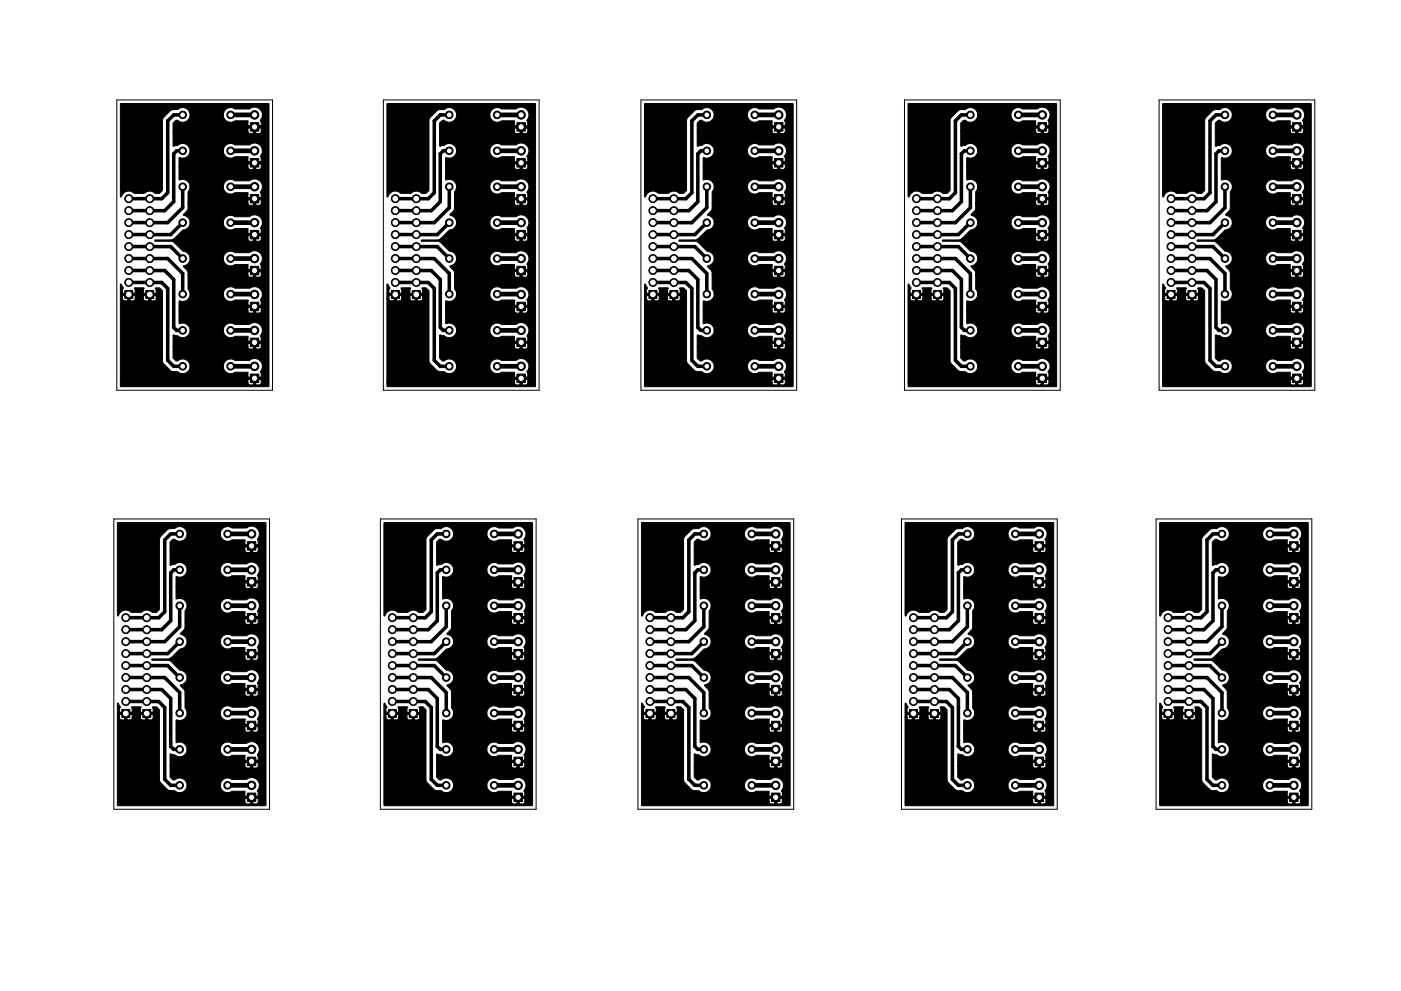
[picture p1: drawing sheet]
<svg xmlns="http://www.w3.org/2000/svg" width="297mm" height="210mm" viewBox="0 0 297 210" stroke-linecap="round" stroke-linejoin="round" font-family="sans-serif">
<path d="M24.8 21.2h33v61.6h-33zM81.3 21.2h33v61.6h-33zM135.9 21.2h33v61.6h-33zM191.8 21.2h33v61.6h-33zM245.7 21.2h33.1v61.6h-33.1zM24.1 110.1h33v61.6h-33zM80.6 110.1h33.1v61.6h-33.1zM135.3 110.1h33v61.6h-33zM191.1 110.1h33.1v61.6h-33.1zM245.1 110.1h33v61.6h-33z" fill="none" stroke="#000" stroke-width=".21"/>
<g fill="#000" stroke="#000" stroke-width=".21">
<path d="M53.1 26h1.8v1.8h-1.8zM53.1 33.6h1.8v1.8h-1.8zM25.5 22h31.4l.1 .1v59.9h-31.4l-.1-.8h27.1l.1 .3 .3 .2h2l.4-.5v-.7h-1.2v1.2h-.5v-1.2h-1.1v.7h-27.1v-17.8h.4l.2 .3 .3 .1h1.9l.4-.4h1.7l.1 .3 .4 .1h1.8l.4-.4v-.7h-1.1v1.1h-.5v-1.1h-1.1v.7h-1.7l-.1-.7h-1v1.1h-.5l-.1-1.1h-1.1v.7h-.4l.1-3.1 .6 .8-.2 .4v.7h2.7v-.7l-.2-.3 .1-.1h1.9l-.1 1.1h2.7v-.7l-.2-.3 .2-.1h.7l.6 .5v15.1l.3 .5 1.5 1.5 .5 .1 1 .1a1.56 1.56 0 0 0 1.7 .2 1.56 1.56 0 0 0 .9-1.4h7l.1 .3a1.58 1.58 0 0 0 2.5 1h2.7v1h2.8v-.7l-.2-.3a2.07 2.07 0 0 0 .1-2.2 1.71 1.71 0 0 0-2.4-.3l-3.1-.1a1.55 1.55 0 0 0-2.5 1.3h-7v-.2a1.58 1.58 0 0 0-2.7-.9h-.3l-.6-.6v-2.4h15.9l.1 .3 .3 .1h2l.4-.4v-.7h-1.2v1.1h-.5v-1.1h-1.1v.7h-15.9v-2.5l.9 .1a1.58 1.58 0 0 0 1.7 .3 1.58 1.58 0 0 0 1-1.4h7l.1 .2a1.58 1.58 0 0 0 2.5 1l2.7 .1v1h2.8v-.8l-.2-.2a2.07 2.07 0 0 0 .1-2.3 1.71 1.71 0 0 0-2.4-.3h-3.1a1.55 1.55 0 0 0-2.5 1.3h-7v-.2a1.66 1.66 0 0 0-2.3-1.3v-2.6h14.6l.1 .3 .3 .1h2l.4-.4v-.7h-1.2v1.1h-.5v-1.1h-1.1v.7h-14.6v-2.1l.1-.1a1.55 1.55 0 0 0 2.2-1.4h7l.1 .2a1.58 1.58 0 0 0 2.5 1l2.7 .1v1.1h2.8v-.8l-.2-.3a2.07 2.07 0 0 0 .1-2.2 1.69 1.69 0 0 0-2.3-.4h-3.2a1.55 1.55 0 0 0-2.5 1.3h-7l-.4-1.1v-3h12.7l.4 .5h1.9l.4-.3 .1-.8h-1.2v1.1h-.5v-1.1h-1.1v.6h-12.7l-.1-.7-.9-1 .1-.2a1.55 1.55 0 0 0 1.3-1.5h7l.1 .2a1.58 1.58 0 0 0 2.5 1h2.7v1h2.8v-.7l-.2-.3a2.13 2.13 0 0 0 .3-2 1.69 1.69 0 0 0-2.6-.5h-3.1a1.55 1.55 0 0 0-2.5 1.3h-7v-.3a1.63 1.63 0 0 0-1.6-1.3l-2.1-2-3.7-.1-.1-.2 3.5-.1 .5-.2h15.8l.4 .5h1.9l.3-.2 .2-.3v-.7h-1.2v1.2h-.5v-1.2h-1.1v.7h-15.8l2-1.9a1.55 1.55 0 0 0 1.5-1.6h7l.1 .3a1.58 1.58 0 0 0 2.5 1h2.7v1h2.8v-.7l-.2-.3a2.13 2.13 0 0 0 .3-2 1.69 1.69 0 0 0-2.6-.5h-3.1a1.55 1.55 0 0 0-2.5 1.2h-7v-.2a1.91 1.91 0 0 0-1.4-1.4l.9-1.1 .1-1.4h12.7l.1 .3 .3 .2h2l.3-.3 .1-.9h-1.2v1.1h-.5v-1.1h-1.1v.7h-12.7v-2.4l.4-1.1h7a1.58 1.58 0 0 0 2.6 1.3h2.7v1h2.8v-.7l-.2-.3a2.07 2.07 0 0 0 .1-2.3 1.71 1.71 0 0 0-2.4-.2l-3.1-.1a1.55 1.55 0 0 0-2.5 1.3h-7v-.2a1.66 1.66 0 0 0-2.3-1.2v-2.7h14.6l.1 .3 .3 .2 2-.1 .4-.4v-.7h-1.2v1.1h-.5v-1.1h-1.1v.7h-14.6v-2l.1-.1a1.55 1.55 0 0 0 2.2-1.4h7l.1 .2a1.58 1.58 0 0 0 2.5 1l2.7 .1v1h2.8v-.8l-.2-.2a2.15 2.15 0 0 0 .3-2 1.69 1.69 0 0 0-2.6-.6h-3.1a1.55 1.55 0 0 0-2.5 1.3h-7v-.2a1.66 1.66 0 0 0-2.8-.9l-.8 .1v-3.1h15.9l.1 .3 .3 .1h2l.4-.4v-.7h-1.2v1.1h-.5v-1.1h-1.1v.7h-15.9v-1.8l.6-.6h.3a1.58 1.58 0 0 0 1.7 .3 1.58 1.58 0 0 0 1-1.4h7l.1 .2a1.58 1.58 0 0 0 2.5 1h2.7v1.1h2.8v-.8l-.2-.3a2.06 2.06 0 0 0 .1-2.2 1.71 1.71 0 0 0-2.4-.3h-3.1a1.55 1.55 0 0 0-2.5 1.3h-7v-.3a1.59 1.59 0 0 0-2.7-.8h-.9l-.5 .1-1.5 1.5-.2 .4-.1 15.1-.6 .6h-.9a1.66 1.66 0 0 0-2.3 0h-2.2a1.67 1.67 0 0 0-2.7 .8l-.2-.1zM109.6 33.6h1.8v1.8h-1.8zM109.6 26h1.8v1.8h-1.8zM82.1 22h31.3l.1 .1v59.9h-31.4l-.1-.8h27.1l.1 .3 .3 .2h2l.4-.5v-.7h-1.2v1.2h-.5v-1.2h-1.1v.7h-27.1v-17.8h.5l.1 .3 .3 .1h1.9l.4-.4h1.7l.1 .3 .4 .1h1.8l.4-.4v-.7h-1.1v1.1h-.5v-1.1h-1.1v.7h-1.7v-.7h-1.1v1.1h-.5v-1.1h-1.1v.7h-.5l.1-3.1 .6 .8-.2 .4v.7h2.7v-.7l-.2-.3 .1-.1h1.9l-.1 1.1h2.7v-.7l-.1-.3 .1-.1h.8l.5 .5 .1 15.1 .2 .5 1.5 1.5 .5 .1 1 .1a1.56 1.56 0 0 0 1.7 .2 1.56 1.56 0 0 0 .9-1.4h7.1v.3a1.58 1.58 0 0 0 2.5 1h2.7v1h2.8v-.7l-.2-.3a2.07 2.07 0 0 0 .1-2.2 1.71 1.71 0 0 0-2.4-.3l-3.1-.1a1.55 1.55 0 0 0-2.4 1.3h-7.1v-.2a1.58 1.58 0 0 0-2.7-.9h-.3l-.6-.6v-2.4h15.9l.1 .3 .3 .1h2l.4-.4v-.7h-1.2v1.1h-.5v-1.1h-1.1v.7h-15.9v-2.5l.9 .1a1.58 1.58 0 0 0 1.7 .3 1.58 1.58 0 0 0 1-1.4h7.1v.2a1.58 1.58 0 0 0 2.5 1l2.7 .1v1h2.8v-.8l-.2-.2a2.07 2.07 0 0 0 .1-2.3 1.71 1.71 0 0 0-2.4-.3h-3.1a1.55 1.55 0 0 0-2.4 1.3h-7.1v-.2a1.66 1.66 0 0 0-2.3-1.3v-2.6h14.6l.1 .3 .3 .1h2l.4-.4v-.7h-1.2v1.1h-.5v-1.1h-1.1v.7h-14.6v-2.1l.1-.1a1.55 1.55 0 0 0 2.2-1.4h7.1v.2a1.58 1.58 0 0 0 2.5 1l2.7 .1v1.1h2.8v-.8l-.2-.3a2.07 2.07 0 0 0 .1-2.2 1.69 1.69 0 0 0-2.3-.4h-3.2a1.55 1.55 0 0 0-2.4 1.3h-7.1l-.4-1.1v-3h12.7l.4 .5h1.9l.4-.3 .1-.8h-1.2v1.1h-.5v-1.1h-1.1v.6h-12.7l-.1-.7-.9-1 .1-.2a1.55 1.55 0 0 0 1.3-1.5h7.1v.2a1.58 1.58 0 0 0 2.5 1h2.7v1h2.8v-.7l-.2-.3a2.13 2.13 0 0 0 .3-2 1.69 1.69 0 0 0-2.6-.5h-3.1a1.55 1.55 0 0 0-2.4 1.3h-7.1v-.3a1.63 1.63 0 0 0-1.5-1.3l-2.1-2-3.7-.1-.2-.2 3.5-.1 .5-.2h15.8l.4 .5h1.9l.3-.2 .2-.3v-.7h-1.2v1.2h-.5v-1.2h-1.1v.7h-15.8l2-1.9a1.55 1.55 0 0 0 1.5-1.6h7.1v.3a1.58 1.58 0 0 0 2.5 1h2.7v1h2.8v-.7l-.2-.3a2.13 2.13 0 0 0 .3-2 1.69 1.69 0 0 0-2.6-.5h-3.1a1.55 1.55 0 0 0-2.4 1.2h-7.1v-.2a1.91 1.91 0 0 0-1.4-1.4l.9-1.1 .1-1.4h12.7l.1 .3 .3 .2h2l.3-.3 .1-.9h-1.2v1.1h-.5v-1.1h-1.1v.7h-12.7v-2.4l.4-1.1h7.1a1.58 1.58 0 0 0 2.5 1.3h2.7v1h2.8v-.7l-.2-.3a2.07 2.07 0 0 0 .1-2.3 1.71 1.71 0 0 0-2.4-.2l-3.1-.1a1.55 1.55 0 0 0-2.4 1.3h-7.1v-.2a1.66 1.66 0 0 0-2.3-1.2v-2.7h14.6l.1 .3 .3 .2 2-.1 .4-.4v-.7h-1.2v1.1h-.5v-1.1h-1.1v.7h-14.6v-2l.1-.1a1.55 1.55 0 0 0 2.2-1.4h7.1v.2a1.58 1.58 0 0 0 2.5 1l2.7 .1v1h2.8v-.8l-.2-.2a2.15 2.15 0 0 0 .3-2 1.69 1.69 0 0 0-2.6-.6h-3.1a1.55 1.55 0 0 0-2.4 1.3h-7.1v-.2a1.66 1.66 0 0 0-2.7-.9l-.9 .1v-3.1h15.9l.1 .3 .3 .1h2l.4-.4v-.7h-1.2v1.1h-.5v-1.1h-1.1v.7h-15.9v-1.8l.6-.6h.3a1.58 1.58 0 0 0 1.7 .3 1.58 1.58 0 0 0 1-1.4h7.1v.2a1.58 1.58 0 0 0 2.5 1h2.7v1.1h2.8v-.8l-.2-.3a2.06 2.06 0 0 0 .1-2.2 1.71 1.71 0 0 0-2.4-.3h-3.1a1.55 1.55 0 0 0-2.4 1.3h-7.1v-.3a1.59 1.59 0 0 0-2.7-.8h-.9l-.5 .1-1.5 1.5-.2 .4-.1 15.1-.6 .6h-.9a1.66 1.66 0 0 0-2.3 0h-2.2a1.67 1.67 0 0 0-2.7 .8l-.2-.1zM164.2 33.6h1.8v1.8h-1.8zM164.2 26h1.8v1.8h-1.8zM136.7 22h31.3l.2 .1-.1 59.9h-31.4l-.1-.8h27.1l.1 .3 .4 .2h1.9l.4-.5v-.7h-1.1v1.2h-.6v-1.2h-1.1v.7h-27.1v-17.8h.5l.1 .3 .3 .1h1.9l.4-.4h1.7l.2 .3 .3 .1h1.8l.4-.4v-.7h-1.1v1.1h-.5v-1.1h-1.1v.7h-1.7v-.7h-1.1v1.1h-.5v-1.1h-1.1v.7h-.5l.1-3.1 .6 .8-.2 .4v.7h2.7v-.7l-.2-.3 .1-.1h1.9l-.1 1.1h2.7v-.7l-.1-.3 .1-.1h.8l.5 .5 .1 15.1 .2 .5 1.5 1.5 .5 .1 1 .1a1.56 1.56 0 0 0 1.7 .2 1.56 1.56 0 0 0 .9-1.4h7.1v.3a1.58 1.58 0 0 0 2.5 1h2.7v1h2.8v-.7l-.1-.3a2.07 2.07 0 0 0 0-2.2 1.71 1.71 0 0 0-2.4-.3l-3.1-.1a1.55 1.55 0 0 0-2.4 1.3h-7.1v-.2a1.58 1.58 0 0 0-2.7-.9h-.3l-.6-.6v-2.4h15.9l.1 .3 .4 .1h1.9l.4-.4v-.7h-1.1v1.1h-.6v-1.1h-1.1v.7h-15.9v-2.5l.9 .1a1.58 1.58 0 0 0 1.7 .3 1.58 1.58 0 0 0 1-1.4h7.1v.2a1.58 1.58 0 0 0 2.5 1l2.7 .1v1h2.8v-.8l-.1-.2a2.07 2.07 0 0 0 0-2.3 1.71 1.71 0 0 0-2.4-.3h-3.1a1.55 1.55 0 0 0-2.4 1.3h-7.1v-.2a1.66 1.66 0 0 0-2.3-1.3v-2.6h14.6l.1 .3 .4 .1h1.9l.4-.4v-.7h-1.1v1.1h-.6v-1.1h-1.1v.7h-14.6v-2.1l.1-.1a1.55 1.55 0 0 0 2.2-1.4h7.1v.2a1.58 1.58 0 0 0 2.5 1l2.7 .1v1.1h2.8v-.8l-.1-.3a2.07 2.07 0 0 0 0-2.2 1.69 1.69 0 0 0-2.3-.4h-3.2a1.55 1.55 0 0 0-2.4 1.3h-7.1l-.4-1.1v-3h12.7l.4 .5h2l.4-.3v-.8h-1.1v1.1h-.6v-1.1h-1.1v.6h-12.7l-.1-.7-.9-1 .1-.2a1.55 1.55 0 0 0 1.3-1.5h7.1v.2a1.58 1.58 0 0 0 2.5 1h2.7v1h2.8v-.7l-.1-.3a2.13 2.13 0 0 0 .2-2 1.69 1.69 0 0 0-2.6-.5h-3.1a1.55 1.55 0 0 0-2.4 1.3h-7.1v-.3a1.63 1.63 0 0 0-1.5-1.3l-2.1-2-3.7-.1-.2-.2 3.6-.1 .4-.2h15.8l.4 .5h1.9l.4-.2 .1-.3v-.7h-1.1v1.2h-.6v-1.2h-1.1v.7h-15.8l2-1.9a1.55 1.55 0 0 0 1.5-1.6h7.1v.3a1.58 1.58 0 0 0 2.5 1h2.7v1h2.8v-.7l-.1-.3a2.13 2.13 0 0 0 .2-2 1.69 1.69 0 0 0-2.6-.5h-3.1a1.55 1.55 0 0 0-2.4 1.2h-7.1v-.2a1.91 1.91 0 0 0-1.4-1.4l.9-1.1 .1-1.4h12.7l.1 .3 .4 .2h1.9l.4-.3v-.9h-1.1v1.1h-.6v-1.1h-1.1v.7h-12.7v-2.4l.4-1.1h7.1a1.58 1.58 0 0 0 2.5 1.3h2.7v1h2.8v-.7l-.1-.3a2.07 2.07 0 0 0 0-2.3 1.71 1.71 0 0 0-2.4-.2l-3.1-.1a1.55 1.55 0 0 0-2.4 1.3h-7.1v-.2a1.66 1.66 0 0 0-2.3-1.2v-2.7h14.6l.1 .3 .4 .2 1.9-.1 .4-.4v-.7h-1.1v1.1h-.6v-1.1h-1.1v.7h-14.6v-2l.1-.1a1.55 1.55 0 0 0 2.2-1.4h7.1v.2a1.58 1.58 0 0 0 2.5 1l2.7 .1v1h2.8v-.8l-.1-.2a2.15 2.15 0 0 0 .2-2 1.69 1.69 0 0 0-2.6-.6h-3.1a1.55 1.55 0 0 0-2.4 1.3h-7.1v-.2a1.66 1.66 0 0 0-2.7-.9l-.9 .1v-3.1h15.9l.1 .3 .4 .1h1.9l.4-.4v-.7h-1.1v1.1h-.6v-1.1h-1.1v.7h-15.9v-1.8l.6-.6h.3a1.58 1.58 0 0 0 1.7 .3 1.58 1.58 0 0 0 1-1.4h7.1v.2a1.58 1.58 0 0 0 2.5 1h2.7v1.1h2.8v-.8l-.1-.3a2.06 2.06 0 0 0 0-2.2 1.71 1.71 0 0 0-2.4-.3h-3.1a1.55 1.55 0 0 0-2.4 1.3h-7.1v-.3a1.59 1.59 0 0 0-2.7-.8h-.9l-.5 .1-1.5 1.5-.2 .4v15.1l-.7 .6h-.9a1.66 1.66 0 0 0-2.3 0h-2.1a1.67 1.67 0 0 0-2.8 .8l-.2-.1zM220.1 26h1.8v1.8h-1.8zM220.1 33.6h1.8v1.8h-1.8zM192.5 22h31.4l.1 .1v59.9h-31.4l-.1-.8h27.1l.1 .3 .3 .2h2l.4-.5v-.7h-1.2v1.2h-.5v-1.2h-1.1v.7h-27.1v-17.8h.5l.1 .3 .3 .1h1.9l.4-.4h1.7l.1 .3 .4 .1h1.8l.4-.4v-.7h-1.1v1.1h-.5v-1.1h-1.1v.7h-1.7v-.7h-1.1v1.1h-.5v-1.1h-1.1v.7h-.5l.1-3.1 .6 .8-.2 .4v.7h2.7v-.7l-.2-.3 .1-.1h1.9l-.1 1.1h2.7v-.7l-.2-.3 .2-.1h.7l.6 .5 .1 15.1 .2 .5 1.5 1.5 .5 .1 1 .1a1.56 1.56 0 0 0 1.7 .2 1.56 1.56 0 0 0 .9-1.4h7l.1 .3a1.58 1.58 0 0 0 2.5 1h2.7v1h2.8v-.7l-.2-.3a2.07 2.07 0 0 0 .1-2.2 1.71 1.71 0 0 0-2.4-.3l-3.1-.1a1.55 1.55 0 0 0-2.5 1.3h-7v-.2a1.58 1.58 0 0 0-2.7-.9h-.3l-.6-.6v-2.4h15.9l.1 .3 .3 .1h2l.4-.4v-.7h-1.2v1.1h-.5v-1.1h-1.1v.7h-15.9v-2.5l.9 .1a1.58 1.58 0 0 0 1.7 .3 1.58 1.58 0 0 0 1-1.4h7l.1 .2a1.58 1.58 0 0 0 2.5 1l2.7 .1v1h2.8v-.8l-.2-.2a2.07 2.07 0 0 0 .1-2.3 1.71 1.71 0 0 0-2.4-.3h-3.1a1.55 1.55 0 0 0-2.5 1.3h-7v-.2a1.66 1.66 0 0 0-2.3-1.3v-2.6h14.6l.1 .3 .3 .1h2l.4-.4v-.7h-1.2v1.1h-.5v-1.1h-1.1v.7h-14.6v-2.1l.1-.1a1.55 1.55 0 0 0 2.2-1.4h7l.1 .2a1.58 1.58 0 0 0 2.5 1l2.7 .1v1.1h2.8v-.8l-.2-.3a2.07 2.07 0 0 0 .1-2.2 1.69 1.69 0 0 0-2.3-.4h-3.2a1.55 1.55 0 0 0-2.5 1.3h-7l-.4-1.1v-3h12.7l.4 .5h1.9l.4-.3 .1-.8h-1.2v1.1h-.5v-1.1h-1.1v.6h-12.7l-.1-.7-.9-1 .1-.2a1.55 1.55 0 0 0 1.3-1.5h7l.1 .2a1.58 1.58 0 0 0 2.5 1h2.7v1h2.8v-.7l-.2-.3a2.13 2.13 0 0 0 .3-2 1.69 1.69 0 0 0-2.6-.5h-3.1a1.55 1.55 0 0 0-2.5 1.3h-7v-.3a1.63 1.63 0 0 0-1.6-1.3l-2.1-2-3.7-.1-.1-.2 3.5-.1 .5-.2h15.8l.4 .5h1.9l.3-.2 .2-.3v-.7h-1.2v1.2h-.5v-1.2h-1.1v.7h-15.8l2-1.9a1.55 1.55 0 0 0 1.5-1.6h7l.1 .3a1.58 1.58 0 0 0 2.5 1h2.7v1h2.8v-.7l-.2-.3a2.13 2.13 0 0 0 .3-2 1.69 1.69 0 0 0-2.6-.5h-3.1a1.55 1.55 0 0 0-2.5 1.2h-7v-.2a1.91 1.91 0 0 0-1.4-1.4l.9-1.1 .1-1.4h12.7l.1 .3 .3 .2h2l.3-.3 .1-.9h-1.2v1.1h-.5v-1.1h-1.1v.7h-12.7v-2.4l.4-1.1h7a1.58 1.58 0 0 0 2.6 1.3h2.7v1h2.8v-.7l-.2-.3a2.07 2.07 0 0 0 .1-2.3 1.71 1.71 0 0 0-2.4-.2l-3.1-.1a1.55 1.55 0 0 0-2.5 1.3h-7v-.2a1.66 1.66 0 0 0-2.3-1.2v-2.7h14.6l.1 .3 .3 .2 2-.1 .4-.4v-.7h-1.2v1.1h-.5v-1.1h-1.1v.7h-14.6v-2l.1-.1a1.55 1.55 0 0 0 2.2-1.4h7l.1 .2a1.58 1.58 0 0 0 2.5 1l2.7 .1v1h2.8v-.8l-.2-.2a2.15 2.15 0 0 0 .3-2 1.69 1.69 0 0 0-2.6-.6h-3.1a1.55 1.55 0 0 0-2.5 1.3h-7v-.2a1.66 1.66 0 0 0-2.7-.9l-.9 .1v-3.1h15.9l.1 .3 .3 .1h2l.4-.4v-.7h-1.2v1.1h-.5v-1.1h-1.1v.7h-15.9v-1.8l.6-.6h.3a1.58 1.58 0 0 0 1.7 .3 1.58 1.58 0 0 0 1-1.4h7l.1 .2a1.58 1.58 0 0 0 2.5 1h2.7v1.1h2.8v-.8l-.2-.3a2.06 2.06 0 0 0 .1-2.2 1.71 1.71 0 0 0-2.4-.3h-3.1a1.55 1.55 0 0 0-2.5 1.3h-7v-.3a1.59 1.59 0 0 0-2.7-.8h-.9l-.5 .1-1.5 1.5-.2 .4-.1 15.1-.6 .6h-.9a1.66 1.66 0 0 0-2.3 0h-2.2a1.67 1.67 0 0 0-2.7 .8l-.2-.1z"/>
<path d="M274.1 26h1.8v1.8h-1.8zM274.1 33.6h1.8v1.8h-1.8zM246.5 22h31.4l.1 .1v59.9h-31.4l-.1-.8h27l.2 .3 .3 .2h2l.4-.5-.1-.7h-1.1v1.2h-.5v-1.2h-1.2v.7h-27v-17.8h.4l.2 .3 .3 .1h1.8l.4-.4h1.8l.1 .3 .3 .1h1.9l.4-.4v-.7h-1.1v1.1h-.5v-1.1h-1.1v.7h-1.8v-.7h-1.1v1.1h-.5v-1.1h-1.1v.7h-.4l.1-3.1 .6 .8-.3 .4v.7h2.7v-.7l-.1-.3 .1-.1h1.9l-.1 1.1h2.7v-.7l-.2-.3 .1-.1h.8l.6 .5v15.1l.3 .5 1.5 1.5 .5 .1h.9a1.58 1.58 0 0 0 1.7 .4 1.58 1.58 0 0 0 1-1.5h7v.3a1.58 1.58 0 0 0 2.5 1h2.7l.1 1h2.7l.1-.7-.2-.3a2.31 2.31 0 0 0 .3-1.8 1.69 1.69 0 0 0-2.7-.7l-3-.1a1.55 1.55 0 0 0-2.5 1.3h-7v-.2a1.58 1.58 0 0 0-2.7-.9h-.3l-.6-.6v-2.4h15.8l.2 .3 .3 .1h2l.4-.4-.1-.7h-1.1v1.1h-.5v-1.1h-1.2v.7h-15.8v-2.5l.9 .1a1.58 1.58 0 0 0 1.7 .3 1.58 1.58 0 0 0 1-1.4h7v.2a1.58 1.58 0 0 0 2.5 1l2.7 .1 .1 1h2.7l.1-.8-.2-.2a2.08 2.08 0 0 0 .1-2.3 1.71 1.71 0 0 0-2.5-.3h-3a1.55 1.55 0 0 0-2.5 1.3h-7v-.2a1.66 1.66 0 0 0-2.3-1.3l-.1-2.6h14.6l.2 .3 .3 .1h2l.4-.4-.1-.7h-1.1v1.1h-.5v-1.1h-1.2v.7h-14.6v-2.1l.2-.1a1.55 1.55 0 0 0 2.2-1.4h7v.2a1.58 1.58 0 0 0 2.5 1l2.8 .1v1.1h2.8v-.8l-.2-.3a2.08 2.08 0 0 0 .1-2.2 1.69 1.69 0 0 0-2.4-.4h-3.1a1.55 1.55 0 0 0-2.5 1.3h-7l-.5-1.1v-3h12.7l.5 .5h1.9l.4-.3 .1-.8h-1.2v1.1h-.5v-1.1h-1.2v.6h-12.7v-.7l-.9-1 .1-.2a1.56 1.56 0 0 0 1.3-1.5h7v.2a1.58 1.58 0 0 0 2.5 1h2.7l.1 1h2.7l.1-.7-.2-.3a2.13 2.13 0 0 0 .2-2 1.69 1.69 0 0 0-2.6-.5h-3a1.55 1.55 0 0 0-2.5 1.3h-7v-.3a1.63 1.63 0 0 0-1.6-1.3l-2.1-2-3.7-.1-.1-.2 3.5-.1 .5-.2h15.7l.5 .5h1.9l.3-.2 .2-.3-.1-.7h-1.1v1.2h-.5v-1.2h-1.2v.7h-15.7l2-1.9a1.55 1.55 0 0 0 1.5-1.6h7v.3a1.58 1.58 0 0 0 2.5 1h2.7l.1 1h2.7l.1-.7-.2-.3a2.13 2.13 0 0 0 .2-2 1.69 1.69 0 0 0-2.6-.5h-3a1.55 1.55 0 0 0-2.5 1.2h-7v-.2a1.91 1.91 0 0 0-1.5-1.4l1-1.1v-1.4h12.7l.2 .3 .3 .2h2l.3-.3v-.9h-1.1v1.1h-.5v-1.1h-1.2v.7h-12.7v-2.4l.5-1.1h7a1.58 1.58 0 0 0 2.5 1.3h2.7l.1 1h2.7l.1-.7-.2-.3a2.08 2.08 0 0 0 .1-2.3 1.71 1.71 0 0 0-2.5-.2l-3-.1a1.55 1.55 0 0 0-2.5 1.3h-7v-.2a1.66 1.66 0 0 0-2.3-1.2l-.1-2.7h14.6l.2 .3 .3 .2 2-.1 .4-.4-.1-.7h-1.1v1.1h-.5v-1.1h-1.2v.7h-14.6v-2l.2-.1a1.55 1.55 0 0 0 2.2-1.4h7v.2a1.58 1.58 0 0 0 2.5 1l2.7 .1 .1 1h2.7l.1-.8-.2-.2a2.16 2.16 0 0 0 .2-2 1.7 1.7 0 0 0-2.6-.6h-3a1.55 1.55 0 0 0-2.5 1.3h-7v-.2a1.66 1.66 0 0 0-2.8-.9l-.8 .1v-3.1h15.8l.2 .3 .3 .1h2l.4-.4-.1-.7h-1.1v1.1h-.5v-1.1h-1.2v.7h-15.8v-1.8l.5-.6h.4a1.58 1.58 0 0 0 1.7 .3 1.58 1.58 0 0 0 1-1.4h7v.2a1.58 1.58 0 0 0 2.5 1h2.7l.1 1.1h2.7l.1-.8-.2-.3a2.31 2.31 0 0 0 .3-1.7 1.69 1.69 0 0 0-2.7-.8h-3a1.55 1.55 0 0 0-2.5 1.3h-7v-.3a1.59 1.59 0 0 0-2.7-.8h-.9l-.5 .1-1.6 1.6-.1 .3-.1 15.1-.6 .6h-.9a1.66 1.66 0 0 0-2.4 0h-2.1a1.67 1.67 0 0 0-2.8 .8l-.1-.1zM53.1 56.5h1.8v1.8h-1.8zM53.1 41.3h1.8v1.8h-1.8zM53.1 48.9h1.8v1.8h-1.8zM109.6 48.9h1.8v1.8h-1.8zM109.6 41.3h1.8v1.8h-1.8zM109.6 56.5h1.8v1.8h-1.8zM164.2 48.9h1.8v1.8h-1.8zM164.2 41.3h1.8v1.8h-1.8zM164.2 56.5h1.8v1.8h-1.8z"/>
<path d="M220.1 41.3h1.8v1.8h-1.8zM220.1 48.9h1.8v1.8h-1.8zM220.1 56.5h1.8v1.8h-1.8zM274.1 41.3h1.8v1.8h-1.8zM274.1 48.9h1.8v1.8h-1.8zM274.1 56.5h1.8v1.8h-1.8zM26.5 61.6h1.7v1.7h-1.7zM30.9 61.6h1.7v1.7h-1.7zM53.1 71.7h1.8v1.8h-1.8zM53.1 64.1h1.8v1.8h-1.8zM83 61.6h1.7v1.7h-1.7zM87.4 61.6h1.7v1.7h-1.7z"/>
<path d="M109.6 64.1h1.8v1.8h-1.8zM109.6 71.7h1.8v1.8h-1.8zM137.6 61.6h1.7v1.7h-1.7zM142 61.6h1.7v1.7h-1.7zM164.2 64.1h1.8v1.8h-1.8zM164.2 71.7h1.8v1.8h-1.8zM193.5 61.6h1.7v1.7h-1.7zM197.9 61.6h1.7v1.7h-1.7zM220.1 64.1h1.8v1.8h-1.8zM220.1 71.7h1.8v1.8h-1.8zM247.4 61.6h1.7v1.7h-1.7zM251.9 61.6h1.7v1.7h-1.7z"/>
<path d="M274.1 64.1h1.8v1.8h-1.8zM274.1 71.7h1.8v1.8h-1.8zM53.1 79.4h1.8v1.8h-1.8zM109.6 79.4h1.8v1.8h-1.8zM164.2 79.4h1.8v1.8h-1.8zM220.1 79.4h1.8v1.8h-1.8zM274.1 79.4h1.8v1.8h-1.8zM52.4 114.9h1.8v1.8h-1.8zM24.9 110.9h31.4l.1 .1v59.9h-31.5v-.8h27l.2 .3 .3 .2h1.9l.4-.5v-.7h-1.1v1.2h-.5v-1.2h-1.2v.7h-27v-17.8h.4l.2 .3 .3 .1h1.8l.4-.4h1.8l.1 .3 .3 .1h1.9l.4-.4v-.7h-1.1v1.1h-.5v-1.1h-1.1v.7h-1.8v-.7h-1.1v1.1h-.5v-1.1h-1.1v.7h-.4l.1-3.1 .5 .8-.2 .4v.7h2.7v-.7l-.1-.3 .1-.1h1.9l-.1 1.1h2.7v-.7l-.2-.3 .1-.1h.8l.6 .5v15.1l.3 .5 1.5 1.5 .5 .1 1 .1a1.56 1.56 0 0 0 1.6 .2 1.56 1.56 0 0 0 1-1.4h7v.3a1.58 1.58 0 0 0 2.5 1h2.7v1h2.8v-.7l-.1-.3a2.07 2.07 0 0 0 .1-2.2 1.71 1.71 0 0 0-2.5-.3l-3-.1a1.55 1.55 0 0 0-2.5 1.3h-7l-.1-.2a1.58 1.58 0 0 0-2.6-.9h-.4l-.5-.6v-2.4h15.8l.2 .3 .3 .1h1.9l.4-.4v-.7h-1.1v1.1h-.5v-1.1h-1.2v.7h-15.8v-2.5l.9 .1a1.58 1.58 0 0 0 1.7 .3 1.58 1.58 0 0 0 1-1.4h7v.2a1.58 1.58 0 0 0 2.5 1l2.7 .1v1h2.8v-.8l-.1-.2a2.07 2.07 0 0 0 .1-2.3 1.71 1.71 0 0 0-2.5-.3h-3a1.55 1.55 0 0 0-2.5 1.3h-7l-.1-.2a1.66 1.66 0 0 0-2.2-1.3l-.1-2.6h14.6l.2 .3 .3 .1h1.9l.4-.4v-.7h-1.1v1.1h-.5v-1.1h-1.2v.7h-14.6v-2.1l.2-.1a1.55 1.55 0 0 0 2.2-1.4h7v.2a1.58 1.58 0 0 0 2.5 1l2.8 .1-.1 1.1h2.8v-.8l-.1-.3a2.07 2.07 0 0 0 .1-2.2 1.69 1.69 0 0 0-2.4-.4h-3.1a1.55 1.55 0 0 0-2.5 1.3h-7l-.5-1.1v-3h12.7l.4 .5h2l.4-.3v-.8h-1.1v1.1h-.5v-1.1h-1.2v.6h-12.7l-.1-.7-.8-1v-.2a1.55 1.55 0 0 0 1.4-1.5h7v.2a1.58 1.58 0 0 0 2.5 1h2.7v1h2.8v-.7l-.1-.3a2.13 2.13 0 0 0 .2-2 1.69 1.69 0 0 0-2.6-.5h-3a1.55 1.55 0 0 0-2.5 1.3h-7l-.1-.3a1.63 1.63 0 0 0-1.5-1.3l-2.1-2-3.7-.1-.1-.2 3.5-.1 .5-.2h15.7l.4 .5h2l.3-.2 .1-.3v-.7h-1.1v1.2h-.5v-1.2h-1.2v.7h-15.7l2-1.9a1.55 1.55 0 0 0 1.5-1.6h7v.3a1.58 1.58 0 0 0 2.5 1h2.7v1h2.8v-.7l-.1-.3a2.13 2.13 0 0 0 .2-2 1.69 1.69 0 0 0-2.6-.5h-3a1.55 1.55 0 0 0-2.5 1.2h-7l-.1-.2a1.91 1.91 0 0 0-1.4-1.4l.9-1.1 .1-1.4h12.7l.2 .3 .3 .2h1.9l.4-.3v-.9h-1.1v1.1h-.5v-1.1h-1.2v.7h-12.7v-2.4l.5-1.1h7a1.58 1.58 0 0 0 2.5 1.3h2.7v1h2.8v-.7l-.1-.3a2.07 2.07 0 0 0 .1-2.3 1.71 1.71 0 0 0-2.5-.2l-3-.1a1.55 1.55 0 0 0-2.5 1.3h-7l-.1-.2a1.66 1.66 0 0 0-2.2-1.2l-.1-2.7h14.6l.2 .3 .3 .2 1.9-.1 .4-.4v-.7h-1.1v1.1h-.5v-1.1h-1.2v.7h-14.6v-2l.2-.1a1.55 1.55 0 0 0 2.2-1.4h7v.2a1.58 1.58 0 0 0 2.5 1l2.7 .1v1h2.8v-.8l-.1-.2a2.15 2.15 0 0 0 .2-2 1.69 1.69 0 0 0-2.6-.6h-3a1.55 1.55 0 0 0-2.5 1.3h-7l-.1-.2a1.66 1.66 0 0 0-2.7-.9l-.8 .1v-3.1h15.8l.2 .3 .3 .1h1.9l.4-.4v-.7h-1.1v1.1h-.5v-1.1h-1.2v.7h-15.8v-1.8l.5-.6h.4a1.58 1.58 0 0 0 1.7 .3 1.58 1.58 0 0 0 1-1.4h7v.2a1.58 1.58 0 0 0 2.5 1h2.7v1.1h2.8v-.8l-.1-.3a2.06 2.06 0 0 0 .1-2.2 1.71 1.71 0 0 0-2.5-.3h-3a1.55 1.55 0 0 0-2.5 1.3h-7l-.1-.3a1.59 1.59 0 0 0-2.6-.8h-.9l-.5 .1-1.6 1.5-.2 .4v15.1l-.6 .6h-1a1.66 1.66 0 0 0-2.3 0h-2.1a1.67 1.67 0 0 0-2.8 .8l-.1-.1zM109 114.9h1.8v1.8h-1.8zM81.4 110.9h31.4l.1 .1v59.9h-31.4l-.1-.8h27l.2 .3 .3 .2h2l.4-.5-.1-.7h-1.1v1.2h-.5v-1.2h-1.2v.7h-27v-17.8h.4l.2 .3 .3 .1h1.8l.4-.4h1.8l.1 .3 .3 .1h1.9l.4-.4v-.7h-1.1v1.1h-.5v-1.1h-1.1v.7h-1.8v-.7h-1.1v1.1h-.5v-1.1h-1.1v.7h-.4l.1-3.1 .6 .8-.3 .4v.7h2.7v-.7l-.1-.3 .1-.1h1.9l-.1 1.1h2.7v-.7l-.2-.3 .1-.1h.8l.6 .5v15.1l.3 .5 1.5 1.5 .5 .1 1 .1a1.56 1.56 0 0 0 1.6 .2 1.56 1.56 0 0 0 1-1.4h7v.3a1.58 1.58 0 0 0 2.5 1h2.7l.1 1h2.7l.1-.7-.2-.3a2.07 2.07 0 0 0 .1-2.2 1.71 1.71 0 0 0-2.5-.3l-3-.1a1.55 1.55 0 0 0-2.5 1.3h-7v-.2a1.58 1.58 0 0 0-2.7-.9h-.3l-.6-.6v-2.4h15.8l.2 .3 .3 .1h2l.4-.4-.1-.7h-1.1v1.1h-.5v-1.1h-1.2v.7h-15.8v-2.5l.9 .1a1.58 1.58 0 0 0 1.7 .3 1.58 1.58 0 0 0 1-1.4h7v.2a1.58 1.58 0 0 0 2.5 1l2.7 .1 .1 1h2.7l.1-.8-.2-.2a2.07 2.07 0 0 0 .1-2.3 1.71 1.71 0 0 0-2.5-.3h-3a1.55 1.55 0 0 0-2.5 1.3h-7v-.2a1.66 1.66 0 0 0-2.3-1.3l-.1-2.6h14.6l.2 .3 .3 .1h2l.4-.4-.1-.7h-1.1v1.1h-.5v-1.1h-1.2v.7h-14.6v-2.1l.2-.1a1.55 1.55 0 0 0 2.2-1.4h7v.2a1.58 1.58 0 0 0 2.5 1l2.8 .1v1.1h2.8v-.8l-.2-.3a2.07 2.07 0 0 0 .1-2.2 1.69 1.69 0 0 0-2.4-.4h-3.1a1.55 1.55 0 0 0-2.5 1.3h-7l-.5-1.1v-3h12.7l.5 .5h1.9l.4-.3 .1-.8h-1.2v1.1h-.5v-1.1h-1.2v.6h-12.7v-.7l-.9-1 .1-.2a1.55 1.55 0 0 0 1.3-1.5h7v.2a1.58 1.58 0 0 0 2.5 1h2.7l.1 1h2.7l.1-.7-.2-.3a2.13 2.13 0 0 0 .2-2 1.69 1.69 0 0 0-2.6-.5h-3a1.55 1.55 0 0 0-2.5 1.3h-7v-.3a1.63 1.63 0 0 0-1.6-1.3l-2.1-2-3.7-.1-.1-.2 3.5-.1 .5-.2h15.7l.5 .5h1.9l.3-.2 .2-.3-.1-.7h-1.1v1.2h-.5v-1.2h-1.2v.7h-15.7l2-1.9a1.55 1.55 0 0 0 1.5-1.6h7v.3a1.58 1.58 0 0 0 2.5 1h2.7l.1 1h2.7l.1-.7-.2-.3a2.13 2.13 0 0 0 .2-2 1.69 1.69 0 0 0-2.6-.5h-3a1.55 1.55 0 0 0-2.5 1.2h-7v-.2a1.91 1.91 0 0 0-1.5-1.4l1-1.1v-1.4h12.7l.2 .3 .3 .2h2l.3-.3v-.9h-1.1v1.1h-.5v-1.1h-1.2v.7h-12.7v-2.4l.5-1.1h7a1.58 1.58 0 0 0 2.5 1.3h2.7l.1 1h2.7l.1-.7-.2-.3a2.07 2.07 0 0 0 .1-2.3 1.71 1.71 0 0 0-2.5-.2l-3-.1a1.55 1.55 0 0 0-2.5 1.3h-7v-.2a1.66 1.66 0 0 0-2.3-1.2l-.1-2.7h14.6l.2 .3 .3 .2 2-.1 .4-.4-.1-.7h-1.1v1.1h-.5v-1.1h-1.2v.7h-14.6v-2l.2-.1a1.55 1.55 0 0 0 2.2-1.4h7v.2a1.58 1.58 0 0 0 2.5 1l2.7 .1 .1 1h2.7l.1-.8-.2-.2a2.15 2.15 0 0 0 .2-2 1.69 1.69 0 0 0-2.6-.6h-3a1.55 1.55 0 0 0-2.5 1.3h-7v-.2a1.66 1.66 0 0 0-2.8-.9l-.8 .1v-3.1h15.8l.2 .3 .3 .1h2l.4-.4-.1-.7h-1.1v1.1h-.5v-1.1h-1.2v.7h-15.8v-1.8l.5-.6h.4a1.58 1.58 0 0 0 1.7 .3 1.58 1.58 0 0 0 1-1.4h7v.2a1.58 1.58 0 0 0 2.5 1h2.7l.1 1.1h2.7l.1-.8-.2-.3a2.06 2.06 0 0 0 .1-2.2 1.71 1.71 0 0 0-2.5-.3h-3a1.55 1.55 0 0 0-2.5 1.3h-7v-.3a1.59 1.59 0 0 0-2.7-.8h-.9l-.5 .1-1.5 1.5-.2 .4-.1 15.1-.6 .6h-.9a1.66 1.66 0 0 0-2.4 0h-2.1a1.67 1.67 0 0 0-2.8 .8l-.1-.1zM163.6 114.9h1.8v1.8h-1.8z"/>
<path d="M136 110.9h31.4l.1 .1v59.9h-31.4l-.1-.8h27.1l.1 .3 .3 .2h2l.4-.5v-.7h-1.2v1.2h-.5v-1.2h-1.1v.7h-27.1v-17.8h.4l.2 .3 .3 .1h1.8l.5-.4h1.7l.1 .3 .3 .1h1.9l.4-.4v-.7h-1.1v1.1h-.5v-1.1h-1.1v.7h-1.7l-.1-.7h-1l-.1 1.1h-.5v-1.1h-1.1v.7h-.4l.1-3.1 .6 .8-.3 .4 .1 .7h2.7l-.1-.7-.1-.3 .1-.1h1.9l-.1 1.1h2.7v-.7l-.2-.3 .1-.1h.8l.6 .5v15.1l.3 .5 1.5 1.5 .5 .1 1 .1a1.56 1.56 0 0 0 1.7 .2 1.56 1.56 0 0 0 .9-1.4h7v.3a1.58 1.58 0 0 0 2.5 1h2.8v1h2.8v-.7l-.2-.3a2.07 2.07 0 0 0 .1-2.2 1.71 1.71 0 0 0-2.5-.3l-3-.1a1.55 1.55 0 0 0-2.5 1.3h-7v-.2a1.58 1.58 0 0 0-2.7-.9h-.3l-.6-.6v-2.4h15.9l.1 .3 .3 .1h2l.4-.4v-.7h-1.2v1.1h-.5v-1.1h-1.1v.7h-15.9v-2.5l.9 .1a1.58 1.58 0 0 0 1.7 .3 1.58 1.58 0 0 0 1-1.4h7v.2a1.58 1.58 0 0 0 2.5 1l2.8 .1v1h2.8v-.8l-.2-.2a2.07 2.07 0 0 0 .1-2.3 1.71 1.71 0 0 0-2.5-.3h-3a1.55 1.55 0 0 0-2.5 1.3h-7v-.2a1.66 1.66 0 0 0-2.3-1.3l-.1-2.6h14.7l.1 .3 .3 .1h2l.4-.4v-.7h-1.2v1.1h-.5v-1.1h-1.1v.7h-14.7v-2.1l.2-.1a1.55 1.55 0 0 0 2.2-1.4h7v.2a1.58 1.58 0 0 0 2.5 1l2.8 .1v1.1h2.8v-.8l-.2-.3a2.07 2.07 0 0 0 .1-2.2 1.69 1.69 0 0 0-2.4-.4h-3.1a1.55 1.55 0 0 0-2.5 1.3h-7l-.4-1.1v-3h12.7l.4 .5h1.9l.4-.3 .1-.8h-1.2v1.1h-.5v-1.1h-1.1v.6h-12.7l-.1-.7-.9-1 .1-.2a1.55 1.55 0 0 0 1.3-1.5h7v.2a1.58 1.58 0 0 0 2.5 1h2.8v1h2.8v-.7l-.2-.3a2.13 2.13 0 0 0 .2-2 1.69 1.69 0 0 0-2.6-.5h-3a1.55 1.55 0 0 0-2.5 1.3h-7v-.3a1.63 1.63 0 0 0-1.6-1.3l-2.1-2-3.7-.1-.1-.2 3.5-.1 .5-.2h15.8l.4 .5h1.9l.3-.2 .2-.3v-.7h-1.2v1.2h-.5v-1.2h-1.1v.7h-15.8l2-1.9a1.55 1.55 0 0 0 1.5-1.6h7v.3a1.58 1.58 0 0 0 2.5 1h2.8v1h2.8v-.7l-.2-.3a2.13 2.13 0 0 0 .2-2 1.69 1.69 0 0 0-2.6-.5h-3a1.55 1.55 0 0 0-2.5 1.2h-7v-.2a1.91 1.91 0 0 0-1.4-1.4l.9-1.1 .1-1.4h12.7l.1 .3 .3 .2h2l.3-.3 .1-.9h-1.2v1.1h-.5v-1.1h-1.1v.7h-12.7v-2.4l.4-1.1h7a1.58 1.58 0 0 0 2.5 1.3h2.8v1h2.8v-.7l-.2-.3a2.07 2.07 0 0 0 .1-2.3 1.71 1.71 0 0 0-2.5-.2l-3-.1a1.55 1.55 0 0 0-2.5 1.3h-7v-.2a1.66 1.66 0 0 0-2.3-1.2l-.1-2.7h14.7l.1 .3 .3 .2 2-.1 .4-.4v-.7h-1.2v1.1h-.5v-1.1h-1.1v.7h-14.7v-2l.2-.1a1.55 1.55 0 0 0 2.2-1.4h7v.2a1.58 1.58 0 0 0 2.5 1l2.8 .1v1h2.8v-.8l-.2-.2a2.15 2.15 0 0 0 .2-2 1.69 1.69 0 0 0-2.6-.6h-3a1.55 1.55 0 0 0-2.5 1.3h-7v-.2a1.66 1.66 0 0 0-2.8-.9l-.8 .1v-3.1h15.9l.1 .3 .3 .1h2l.4-.4v-.7h-1.2v1.1h-.5v-1.1h-1.1v.7h-15.9v-1.8l.5-.6h.4a1.58 1.58 0 0 0 1.7 .3 1.58 1.58 0 0 0 1-1.4h7v.2a1.58 1.58 0 0 0 2.5 1h2.8v1.1h2.8v-.8l-.2-.3a2.06 2.06 0 0 0 .1-2.2 1.71 1.71 0 0 0-2.5-.3h-3a1.55 1.55 0 0 0-2.5 1.3h-7v-.3a1.59 1.59 0 0 0-2.7-.8h-.9l-.5 .1-1.5 1.5-.2 .4-.1 15.1-.6 .6h-.9a1.66 1.66 0 0 0-2.3 0h-2.2a1.67 1.67 0 0 0-2.7 .8l-.2-.1zM219.4 114.9h1.8v1.8h-1.8zM191.9 110.9h31.4l.1 .1v59.9h-31.5v-.8h27l.2 .3 .3 .2h1.9l.5-.5-.1-.7h-1.1v1.2h-.5v-1.2h-1.2v.7h-27v-17.8h.4l.2 .3 .3 .1h1.8l.4-.4h1.8l.1 .3 .3 .1h1.9l.4-.4v-.7h-1.1v1.1h-.5v-1.1h-1.1v.7h-1.8v-.7h-1.1v1.1h-.5v-1.1h-1.1v.7h-.4l.1-3.1 .6 .8-.3 .4v.7h2.7v-.7l-.1-.3 .1-.1h1.9l-.1 1.1h2.7v-.7l-.2-.3 .1-.1h.8l.6 .5v15.1l.3 .5 1.5 1.5 .5 .1 1 .1a1.56 1.56 0 0 0 1.6 .2 1.56 1.56 0 0 0 1-1.4h7v.3a1.58 1.58 0 0 0 2.5 1h2.7l.1 1h2.7v-.7l-.1-.3a2.07 2.07 0 0 0 .1-2.2 1.71 1.71 0 0 0-2.5-.3l-3-.1a1.55 1.55 0 0 0-2.5 1.3h-7l-.1-.2a1.58 1.58 0 0 0-2.6-.9h-.3l-.6-.6v-2.4h15.8l.2 .3 .3 .1h1.9l.5-.4-.1-.7h-1.1v1.1h-.5v-1.1h-1.2v.7h-15.8v-2.5l.9 .1a1.58 1.58 0 0 0 1.7 .3 1.58 1.58 0 0 0 1-1.4h7v.2a1.58 1.58 0 0 0 2.5 1l2.7 .1 .1 1h2.7v-.8l-.1-.2a2.07 2.07 0 0 0 .1-2.3 1.71 1.71 0 0 0-2.5-.3h-3a1.55 1.55 0 0 0-2.5 1.3h-7l-.1-.2a1.66 1.66 0 0 0-2.2-1.3l-.1-2.6h14.6l.2 .3 .3 .1h1.9l.5-.4-.1-.7h-1.1v1.1h-.5v-1.1h-1.2v.7h-14.6v-2.1l.2-.1a1.55 1.55 0 0 0 2.2-1.4h7v.2a1.58 1.58 0 0 0 2.5 1l2.8 .1v1.1h2.8l-.1-.8-.1-.3a2.07 2.07 0 0 0 .1-2.2 1.69 1.69 0 0 0-2.4-.4h-3.1a1.55 1.55 0 0 0-2.5 1.3h-7l-.5-1.1v-3h12.7l.4 .5h2l.4-.3v-.8h-1.1v1.1h-.5v-1.1h-1.2v.6h-12.7v-.7l-.9-1v-.2a1.55 1.55 0 0 0 1.4-1.5h7v.2a1.58 1.58 0 0 0 2.5 1h2.7l.1 1h2.7v-.7l-.1-.3a2.13 2.13 0 0 0 .2-2 1.69 1.69 0 0 0-2.6-.5h-3a1.55 1.55 0 0 0-2.5 1.3h-7l-.1-.3a1.63 1.63 0 0 0-1.5-1.3l-2.1-2-3.7-.1-.1-.2 3.5-.1 .5-.2h15.7l.4 .5h2l.3-.2 .2-.3-.1-.7h-1.1v1.2h-.5v-1.2h-1.2v.7h-15.7l2-1.9a1.55 1.55 0 0 0 1.5-1.6h7v.3a1.58 1.58 0 0 0 2.5 1h2.7l.1 1h2.7v-.7l-.1-.3a2.13 2.13 0 0 0 .2-2 1.69 1.69 0 0 0-2.6-.5h-3a1.55 1.55 0 0 0-2.5 1.2h-7l-.1-.2a1.91 1.91 0 0 0-1.4-1.4l.9-1.1 .1-1.4h12.7l.2 .3 .3 .2h1.9l.4-.3v-.9h-1.1v1.1h-.5v-1.1h-1.2v.7h-12.7v-2.4l.5-1.1h7a1.58 1.58 0 0 0 2.5 1.3h2.7l.1 1h2.7v-.7l-.1-.3a2.07 2.07 0 0 0 .1-2.3 1.71 1.71 0 0 0-2.5-.2l-3-.1a1.55 1.55 0 0 0-2.5 1.3h-7l-.1-.2a1.66 1.66 0 0 0-2.2-1.2l-.1-2.7h14.6l.2 .3 .3 .2 1.9-.1 .5-.4-.1-.7h-1.1v1.1h-.5v-1.1h-1.2v.7h-14.6v-2l.2-.1a1.55 1.55 0 0 0 2.2-1.4h7v.2a1.58 1.58 0 0 0 2.5 1l2.7 .1 .1 1h2.7v-.8l-.1-.2a2.15 2.15 0 0 0 .2-2 1.69 1.69 0 0 0-2.6-.6h-3a1.55 1.55 0 0 0-2.5 1.3h-7l-.1-.2a1.66 1.66 0 0 0-2.7-.9l-.8 .1v-3.1h15.8l.2 .3 .3 .1h1.9l.5-.4-.1-.7h-1.1v1.1h-.5v-1.1h-1.2v.7h-15.8v-1.8l.5-.6h.4a1.58 1.58 0 0 0 1.7 .3 1.58 1.58 0 0 0 1-1.4h7v.2a1.58 1.58 0 0 0 2.5 1h2.7l.1 1.1h2.7v-.8l-.1-.3a2.06 2.06 0 0 0 .1-2.2 1.71 1.71 0 0 0-2.5-.3h-3a1.55 1.55 0 0 0-2.5 1.3h-7l-.1-.3a1.59 1.59 0 0 0-2.6-.8h-.9l-.5 .1-1.6 1.5-.2 .4v15.1l-.6 .6h-1a1.66 1.66 0 0 0-2.3 0h-2.1a1.67 1.67 0 0 0-2.8 .8l-.1-.1zM273.4 114.9h1.8v1.8h-1.8zM245.9 110.9h31.4l.1 .1v59.9h-31.5v-.8h27l.2 .3 .3 .2h1.9l.4-.5v-.7h-1.1v1.2h-.5v-1.2h-1.2v.7h-27v-17.8h.4l.1 .3 .4 .1h1.8l.4-.4h1.7l.2 .3 .3 .1h1.8l.5-.4-.1-.7h-1l-.1 1.1h-.5v-1.1h-1.1v.7h-1.7v-.7h-1.1v1.1h-.5v-1.1h-1.1v.7h-.4v-3.1l.6 .8-.2 .4v.7h2.7v-.7l-.2-.3 .2-.1h1.9l-.1 1.1h2.7l-.1-.7-.1-.3 .1-.1h.8l.5 .5 .1 15.1 .2 .5 1.5 1.5 .6 .1h.9a1.58 1.58 0 0 0 1.7 .4 1.58 1.58 0 0 0 .9-1.5h7.1v.3a1.58 1.58 0 0 0 2.5 1h2.7v1h2.8v-.7l-.1-.3a2.31 2.31 0 0 0 .3-1.8 1.69 1.69 0 0 0-2.7-.7l-3.1-.1a1.55 1.55 0 0 0-2.4 1.3h-7.1v-.2a1.58 1.58 0 0 0-2.6-.9h-.4l-.6-.6v-2.4h15.9l.2 .3 .3 .1h1.9l.4-.4v-.7h-1.1v1.1h-.5v-1.1h-1.2v.7h-15.9l.1-2.5 .9 .1a1.58 1.58 0 0 0 1.7 .3 1.58 1.58 0 0 0 .9-1.4h7.1v.2a1.58 1.58 0 0 0 2.5 1l2.7 .1v1h2.8v-.8l-.1-.2a2.08 2.08 0 0 0 .1-2.3 1.71 1.71 0 0 0-2.5-.3h-3.1a1.55 1.55 0 0 0-2.4 1.3h-7.1v-.2a1.66 1.66 0 0 0-2.3-1.3v-2.6h14.6l.2 .3 .3 .1h1.9l.4-.4v-.7h-1.1v1.1h-.5v-1.1h-1.2v.7h-14.6v-2.1l.1-.1a1.55 1.55 0 0 0 2.2-1.4h7.1v.2a1.58 1.58 0 0 0 2.5 1l2.8 .1-.1 1.1h2.8v-.8l-.1-.3a2.08 2.08 0 0 0 .1-2.2 1.69 1.69 0 0 0-2.4-.4h-3.2a1.55 1.55 0 0 0-2.4 1.3h-7.1l-.4-1.1v-3h12.7l.4 .5h2l.4-.3v-.8h-1.1v1.1h-.5v-1.1h-1.2v.6h-12.7l-.1-.7-.9-1 .1-.2a1.56 1.56 0 0 0 1.3-1.5h7.1v.2a1.58 1.58 0 0 0 2.5 1h2.7v1h2.8v-.7l-.1-.3a2.13 2.13 0 0 0 .2-2 1.69 1.69 0 0 0-2.6-.5h-3.1a1.55 1.55 0 0 0-2.4 1.3h-7.1v-.3a1.63 1.63 0 0 0-1.5-1.3l-2.1-2-3.7-.1-.2-.2 3.6-.1 .5-.2h15.7l.4 .5h2l.3-.2 .1-.3v-.7h-1.1v1.2h-.5v-1.2h-1.2v.7h-15.7l1.9-1.9a1.55 1.55 0 0 0 1.5-1.6h7.1v.3a1.58 1.58 0 0 0 2.5 1h2.7v1h2.8v-.7l-.1-.3a2.13 2.13 0 0 0 .2-2 1.69 1.69 0 0 0-2.6-.5h-3.1a1.55 1.55 0 0 0-2.4 1.2h-7.1v-.2a1.91 1.91 0 0 0-1.4-1.4l.9-1.1 .1-1.4h12.7l.2 .3 .3 .2h1.9l.4-.3v-.9h-1.1v1.1h-.5v-1.1h-1.2v.7h-12.7v-2.4l.4-1.1h7.1a1.58 1.58 0 0 0 2.5 1.3h2.7v1h2.8v-.7l-.1-.3a2.08 2.08 0 0 0 .1-2.3 1.71 1.71 0 0 0-2.5-.2l-3.1-.1a1.55 1.55 0 0 0-2.4 1.3h-7.1v-.2a1.66 1.66 0 0 0-2.3-1.2v-2.7h14.6l.2 .3 .3 .2 1.9-.1 .4-.4v-.7h-1.1v1.1h-.5v-1.1h-1.2v.7h-14.6v-2l.1-.1a1.55 1.55 0 0 0 2.2-1.4h7.1v.2a1.58 1.58 0 0 0 2.5 1l2.7 .1v1h2.8v-.8l-.1-.2a2.16 2.16 0 0 0 .2-2 1.7 1.7 0 0 0-2.6-.6h-3.1a1.55 1.55 0 0 0-2.4 1.3h-7.1v-.2a1.66 1.66 0 0 0-2.7-.9l-.9 .1v-3.1h15.9l.2 .3 .3 .1h1.9l.4-.4v-.7h-1.1v1.1h-.5v-1.1h-1.2v.7h-15.9l.1-1.8 .5-.6h.4a1.58 1.58 0 0 0 1.7 .3 1.58 1.58 0 0 0 .9-1.4h7.1v.2a1.58 1.58 0 0 0 2.5 1h2.7v1.1h2.8v-.8l-.1-.3a2.31 2.31 0 0 0 .3-1.7 1.69 1.69 0 0 0-2.7-.8h-3.1a1.55 1.55 0 0 0-2.4 1.3h-7.1v-.3a1.59 1.59 0 0 0-2.6-.8h-1l-.4 .1-1.6 1.6-.2 .3v15.1l-.7 .6h-.9a1.66 1.66 0 0 0-2.3 0h-2.1a1.67 1.67 0 0 0-2.8 .8l-.1-.1zM52.4 122.5h1.8v1.8h-1.8zM52.4 137.8h1.8v1.8h-1.8zM52.4 130.2h1.8v1.8h-1.8zM109 130.2h1.8v1.8h-1.8zM109 122.5h1.8v1.8h-1.8zM109 137.8h1.8v1.8h-1.8zM163.6 122.5h1.8v1.8h-1.8z"/>
<path d="M163.6 137.8h1.8v1.8h-1.8zM163.6 130.2h1.8v1.8h-1.8zM219.4 130.2h1.8v1.8h-1.8zM219.4 137.8h1.8v1.8h-1.8zM219.4 122.5h1.8v1.8h-1.8zM273.4 137.8h1.8v1.8h-1.8zM273.4 130.2h1.8v1.8h-1.8zM273.4 122.5h1.8v1.8h-1.8zM25.8 150.5h1.7v1.7h-1.7zM30.3 150.5h1.7v1.7h-1.7zM52.4 153h1.8v1.8h-1.8zM52.4 145.4h1.8v1.8h-1.8z"/>
<path d="M82.3 150.5h1.7v1.7h-1.7zM86.8 150.5h1.7v1.7h-1.7zM109 153h1.8v1.8h-1.8zM109 145.4h1.8v1.8h-1.8zM136.9 150.5h1.7v1.7h-1.7zM141.4 150.5h1.7v1.7h-1.7zM163.6 153h1.8v1.8h-1.8zM163.6 145.4h1.8v1.8h-1.8zM192.8 150.5h1.7v1.7h-1.7zM197.3 150.5h1.7v1.7h-1.7zM219.4 153h1.8v1.8h-1.8zM219.4 145.4h1.8v1.8h-1.8z"/>
<path d="M246.8 150.5h1.7v1.7h-1.7zM251.2 150.5h1.7v1.7h-1.7zM273.4 153h1.8v1.8h-1.8zM273.4 145.4h1.8v1.8h-1.8zM52.4 168.3h1.8v1.8h-1.8zM52.4 160.6h1.8v1.8h-1.8zM109 168.3h1.8v1.8h-1.8zM109 160.6h1.8v1.8h-1.8zM163.6 168.3h1.8v1.8h-1.8zM163.6 160.6h1.8v1.8h-1.8zM219.4 168.3h1.8v1.8h-1.8zM219.4 160.6h1.8v1.8h-1.8z"/>
<path d="M273.4 168.3h1.8v1.8h-1.8zM273.4 160.6h1.8v1.8h-1.8z"/>
<circle cx="38.7" cy="32" r=".8"/>
<circle cx="38.7" cy="24.4" r=".8"/>
<circle cx="38.7" cy="39.6" r=".8"/>
<circle cx="48.9" cy="32" r=".8"/>
<circle cx="48.9" cy="24.4" r=".8"/>
<circle cx="48.9" cy="39.6" r=".8"/>
<circle cx="54" cy="39.6" r=".9"/>
<circle cx="54" cy="32" r=".9"/>
<circle cx="54" cy="24.4" r=".9"/>
<circle cx="95.2" cy="24.4" r=".8"/>
<circle cx="95.2" cy="39.6" r=".8"/>
<circle cx="95.2" cy="32" r=".8"/>
<circle cx="105.4" cy="39.6" r=".8"/>
<circle cx="105.4" cy="32" r=".8"/>
<circle cx="105.4" cy="24.4" r=".8"/>
<circle cx="110.5" cy="39.6" r=".9"/>
<circle cx="110.5" cy="24.4" r=".9"/>
<circle cx="110.5" cy="32" r=".9"/>
<circle cx="149.9" cy="24.4" r=".8"/>
<circle cx="149.9" cy="32" r=".8"/>
<circle cx="149.9" cy="39.6" r=".8"/>
<circle cx="160" cy="39.6" r=".8"/>
<circle cx="160" cy="24.4" r=".8"/>
<circle cx="160" cy="32" r=".8"/>
<circle cx="165.1" cy="39.6" r=".9"/>
<circle cx="165.1" cy="24.4" r=".9"/>
<circle cx="165.1" cy="32" r=".9"/>
<circle cx="205.7" cy="39.6" r=".8"/>
<circle cx="205.7" cy="24.4" r=".8"/>
<circle cx="205.7" cy="32" r=".8"/>
<circle cx="215.9" cy="39.6" r=".8"/>
<circle cx="215.9" cy="24.4" r=".8"/>
<circle cx="215.9" cy="32" r=".8"/>
<circle cx="221" cy="39.6" r=".9"/>
<circle cx="221" cy="32" r=".9"/>
<circle cx="221" cy="24.4" r=".9"/>
<circle cx="259.7" cy="39.6" r=".8"/>
<circle cx="259.7" cy="32" r=".8"/>
<circle cx="259.7" cy="24.4" r=".8"/>
<circle cx="269.9" cy="24.4" r=".8"/>
<circle cx="269.9" cy="39.6" r=".8"/>
<circle cx="269.9" cy="32" r=".8"/>
<circle cx="275" cy="39.6" r=".9"/>
<circle cx="275" cy="24.4" r=".9"/>
<circle cx="275" cy="32" r=".9"/>
<circle cx="27.3" cy="59.9" r=".85"/>
<circle cx="27.3" cy="44.7" r=".85"/>
<circle cx="27.3" cy="52.3" r=".85"/>
<circle cx="27.3" cy="54.8" r=".85"/>
<circle cx="27.3" cy="47.2" r=".85"/>
<circle cx="27.3" cy="57.4" r=".85"/>
<circle cx="27.3" cy="49.8" r=".85"/>
<circle cx="27.3" cy="42.1" r=".85"/>
<circle cx="31.7" cy="57.4" r=".85"/>
<circle cx="31.7" cy="52.3" r=".85"/>
<circle cx="31.7" cy="44.7" r=".85"/>
<circle cx="31.7" cy="54.9" r=".85"/>
<circle cx="31.7" cy="47.2" r=".85"/>
<circle cx="31.7" cy="59.9" r=".85"/>
<circle cx="31.7" cy="49.8" r=".85"/>
<circle cx="31.7" cy="42.2" r=".85"/>
<circle cx="38.7" cy="47.2" r=".8"/>
<circle cx="38.7" cy="54.9" r=".8"/>
<circle cx="48.9" cy="47.2" r=".8"/>
<circle cx="48.9" cy="54.9" r=".8"/>
<circle cx="54" cy="47.2" r=".9"/>
<circle cx="54" cy="54.9" r=".9"/>
<circle cx="83.8" cy="44.7" r=".85"/>
<circle cx="83.8" cy="59.9" r=".85"/>
<circle cx="83.8" cy="52.3" r=".85"/>
<circle cx="83.8" cy="49.8" r=".85"/>
<circle cx="83.8" cy="57.4" r=".85"/>
<circle cx="83.8" cy="47.2" r=".85"/>
<circle cx="83.8" cy="54.8" r=".85"/>
<circle cx="83.8" cy="42.1" r=".85"/>
<circle cx="88.3" cy="52.3" r=".85"/>
<circle cx="88.3" cy="47.2" r=".85"/>
<circle cx="88.3" cy="54.9" r=".85"/>
<circle cx="88.3" cy="57.4" r=".85"/>
<circle cx="88.3" cy="49.8" r=".85"/>
<circle cx="88.3" cy="59.9" r=".85"/>
<circle cx="88.3" cy="44.7" r=".85"/>
<circle cx="88.3" cy="42.2" r=".85"/>
<circle cx="95.2" cy="47.2" r=".8"/>
<circle cx="95.2" cy="54.9" r=".8"/>
<circle cx="105.4" cy="54.9" r=".8"/>
<circle cx="105.4" cy="47.2" r=".8"/>
<circle cx="110.5" cy="47.2" r=".9"/>
<circle cx="110.5" cy="54.9" r=".9"/>
<circle cx="138.4" cy="52.3" r=".85"/>
<circle cx="138.4" cy="44.7" r=".85"/>
<circle cx="138.4" cy="57.4" r=".85"/>
<circle cx="138.4" cy="54.8" r=".85"/>
<circle cx="138.4" cy="49.8" r=".85"/>
<circle cx="138.4" cy="59.9" r=".85"/>
<circle cx="138.4" cy="47.2" r=".85"/>
<circle cx="138.4" cy="42.1" r=".85"/>
<circle cx="142.9" cy="59.9" r=".85"/>
<circle cx="142.9" cy="54.9" r=".85"/>
<circle cx="142.9" cy="49.8" r=".85"/>
<circle cx="142.9" cy="52.3" r=".85"/>
<circle cx="142.9" cy="47.2" r=".85"/>
<circle cx="142.9" cy="44.7" r=".85"/>
<circle cx="142.9" cy="57.4" r=".85"/>
<circle cx="142.9" cy="42.2" r=".85"/>
<circle cx="149.9" cy="54.9" r=".8"/>
<circle cx="149.9" cy="47.2" r=".8"/>
<circle cx="160" cy="54.9" r=".8"/>
<circle cx="160" cy="47.2" r=".8"/>
<circle cx="165.1" cy="47.2" r=".9"/>
<circle cx="165.1" cy="54.9" r=".9"/>
<circle cx="194.3" cy="54.8" r=".85"/>
<circle cx="194.3" cy="59.9" r=".85"/>
<circle cx="194.3" cy="57.4" r=".85"/>
<circle cx="194.3" cy="49.8" r=".85"/>
<circle cx="194.3" cy="52.3" r=".85"/>
<circle cx="194.3" cy="44.7" r=".85"/>
<circle cx="194.3" cy="47.2" r=".85"/>
<circle cx="194.3" cy="42.1" r=".85"/>
<circle cx="198.8" cy="57.4" r=".85"/>
<circle cx="198.8" cy="54.9" r=".85"/>
<circle cx="198.8" cy="49.8" r=".85"/>
<circle cx="198.8" cy="47.2" r=".85"/>
<circle cx="198.8" cy="52.3" r=".85"/>
<circle cx="198.8" cy="44.7" r=".85"/>
<circle cx="198.8" cy="59.9" r=".85"/>
<circle cx="198.8" cy="42.2" r=".85"/>
<circle cx="205.7" cy="47.2" r=".8"/>
<circle cx="205.7" cy="54.9" r=".8"/>
<circle cx="215.9" cy="47.2" r=".8"/>
<circle cx="215.9" cy="54.9" r=".8"/>
<circle cx="221" cy="47.2" r=".9"/>
<circle cx="221" cy="54.9" r=".9"/>
<circle cx="248.3" cy="49.8" r=".85"/>
<circle cx="248.3" cy="54.8" r=".85"/>
<circle cx="248.3" cy="57.4" r=".85"/>
<circle cx="248.3" cy="47.2" r=".85"/>
<circle cx="248.3" cy="52.3" r=".85"/>
<circle cx="248.3" cy="59.9" r=".85"/>
<circle cx="248.3" cy="44.7" r=".85"/>
<circle cx="248.3" cy="42.1" r=".85"/>
<circle cx="252.7" cy="52.3" r=".85"/>
<circle cx="252.7" cy="54.9" r=".85"/>
<circle cx="252.7" cy="57.4" r=".85"/>
<circle cx="252.7" cy="59.9" r=".85"/>
<circle cx="252.7" cy="47.2" r=".85"/>
<circle cx="252.7" cy="49.8" r=".85"/>
<circle cx="252.7" cy="44.7" r=".85"/>
<circle cx="252.7" cy="42.2" r=".85"/>
<circle cx="259.7" cy="54.9" r=".8"/>
<circle cx="259.7" cy="47.2" r=".8"/>
<circle cx="269.9" cy="47.2" r=".8"/>
<circle cx="269.9" cy="54.9" r=".8"/>
<circle cx="275" cy="54.9" r=".9"/>
<circle cx="275" cy="47.2" r=".9"/>
<circle cx="38.7" cy="70.1" r=".8"/>
<circle cx="38.7" cy="62.4" r=".8"/>
<circle cx="38.7" cy="77.7" r=".8"/>
<circle cx="48.9" cy="77.7" r=".8"/>
<circle cx="48.9" cy="62.4" r=".8"/>
<circle cx="48.9" cy="70.1" r=".8"/>
<circle cx="54" cy="70.1" r=".9"/>
<circle cx="54" cy="62.5" r=".9"/>
<circle cx="54" cy="77.7" r=".9"/>
<circle cx="95.2" cy="62.4" r=".8"/>
<circle cx="95.2" cy="70.1" r=".8"/>
<circle cx="95.2" cy="77.7" r=".8"/>
<circle cx="105.4" cy="70.1" r=".8"/>
<circle cx="105.4" cy="77.7" r=".8"/>
<circle cx="105.4" cy="62.4" r=".8"/>
<circle cx="110.5" cy="70.1" r=".9"/>
<circle cx="110.5" cy="62.5" r=".9"/>
<circle cx="110.5" cy="77.7" r=".9"/>
<circle cx="149.9" cy="62.4" r=".8"/>
<circle cx="149.9" cy="77.7" r=".8"/>
<circle cx="149.9" cy="70.1" r=".8"/>
<circle cx="160" cy="62.4" r=".8"/>
<circle cx="160" cy="77.7" r=".8"/>
<circle cx="160" cy="70.1" r=".8"/>
<circle cx="165.1" cy="70.1" r=".9"/>
<circle cx="165.1" cy="62.5" r=".9"/>
<circle cx="165.1" cy="77.7" r=".9"/>
<circle cx="205.7" cy="77.7" r=".8"/>
<circle cx="205.7" cy="62.4" r=".8"/>
<circle cx="205.7" cy="70.1" r=".8"/>
<circle cx="215.9" cy="62.4" r=".8"/>
<circle cx="215.9" cy="70.1" r=".8"/>
<circle cx="215.9" cy="77.7" r=".8"/>
<circle cx="221" cy="70.1" r=".9"/>
<circle cx="221" cy="62.5" r=".9"/>
<circle cx="221" cy="77.7" r=".9"/>
<circle cx="259.7" cy="70.1" r=".8"/>
<circle cx="259.7" cy="62.4" r=".8"/>
<circle cx="259.7" cy="77.7" r=".8"/>
<circle cx="269.9" cy="70.1" r=".8"/>
<circle cx="269.9" cy="62.4" r=".8"/>
<circle cx="269.9" cy="77.7" r=".8"/>
<circle cx="275" cy="70.1" r=".9"/>
<circle cx="275" cy="62.5" r=".9"/>
<circle cx="275" cy="77.7" r=".9"/>
<circle cx="38.1" cy="113.3" r=".8"/>
<circle cx="48.3" cy="113.3" r=".8"/>
<circle cx="53.3" cy="113.3" r=".9"/>
<circle cx="94.6" cy="113.3" r=".8"/>
<circle cx="104.8" cy="113.3" r=".8"/>
<circle cx="109.9" cy="113.3" r=".9"/>
<circle cx="149.2" cy="113.3" r=".8"/>
<circle cx="159.4" cy="113.3" r=".8"/>
<circle cx="164.5" cy="113.3" r=".9"/>
<circle cx="205.1" cy="113.3" r=".8"/>
<circle cx="215.3" cy="113.3" r=".8"/>
<circle cx="220.3" cy="113.3" r=".9"/>
<circle cx="259.1" cy="113.3" r=".8"/>
<circle cx="269.2" cy="113.3" r=".8"/>
<circle cx="274.3" cy="113.3" r=".9"/>
<circle cx="26.7" cy="133.6" r=".85"/>
<circle cx="26.7" cy="138.7" r=".85"/>
<circle cx="26.7" cy="131" r=".85"/>
<circle cx="26.7" cy="136.1" r=".85"/>
<circle cx="31.1" cy="136.1" r=".85"/>
<circle cx="31.1" cy="138.7" r=".85"/>
<circle cx="31.1" cy="131.1" r=".85"/>
<circle cx="31.1" cy="133.6" r=".85"/>
<circle cx="38.1" cy="136.1" r=".8"/>
<circle cx="38.1" cy="120.9" r=".8"/>
<circle cx="38.1" cy="128.5" r=".8"/>
<circle cx="48.3" cy="136.1" r=".8"/>
<circle cx="48.3" cy="128.5" r=".8"/>
<circle cx="48.3" cy="120.9" r=".8"/>
<circle cx="53.3" cy="136.1" r=".9"/>
<circle cx="53.3" cy="128.5" r=".9"/>
<circle cx="53.3" cy="120.9" r=".9"/>
<circle cx="83.2" cy="136.1" r=".85"/>
<circle cx="83.2" cy="133.6" r=".85"/>
<circle cx="83.2" cy="138.7" r=".85"/>
<circle cx="83.2" cy="131" r=".85"/>
<circle cx="87.6" cy="136.1" r=".85"/>
<circle cx="87.6" cy="138.7" r=".85"/>
<circle cx="87.6" cy="133.6" r=".85"/>
<circle cx="87.6" cy="131.1" r=".85"/>
<circle cx="94.6" cy="120.9" r=".8"/>
<circle cx="94.6" cy="128.5" r=".8"/>
<circle cx="94.6" cy="136.1" r=".8"/>
<circle cx="104.8" cy="128.5" r=".8"/>
<circle cx="104.8" cy="136.1" r=".8"/>
<circle cx="104.8" cy="120.9" r=".8"/>
<circle cx="109.9" cy="136.1" r=".9"/>
<circle cx="109.9" cy="128.5" r=".9"/>
<circle cx="109.9" cy="120.9" r=".9"/>
<circle cx="137.8" cy="138.7" r=".85"/>
<circle cx="137.8" cy="136.1" r=".85"/>
<circle cx="137.8" cy="133.6" r=".85"/>
<circle cx="137.8" cy="131" r=".85"/>
<circle cx="142.2" cy="131.1" r=".85"/>
<circle cx="142.2" cy="138.7" r=".85"/>
<circle cx="142.2" cy="136.1" r=".85"/>
<circle cx="142.2" cy="133.6" r=".85"/>
<circle cx="149.2" cy="136.1" r=".8"/>
<circle cx="149.2" cy="128.5" r=".8"/>
<circle cx="149.2" cy="120.9" r=".8"/>
<circle cx="159.4" cy="136.1" r=".8"/>
<circle cx="159.4" cy="128.5" r=".8"/>
<circle cx="159.4" cy="120.9" r=".8"/>
<circle cx="164.5" cy="128.5" r=".9"/>
<circle cx="164.5" cy="136.1" r=".9"/>
<circle cx="164.5" cy="120.9" r=".9"/>
<circle cx="193.7" cy="138.7" r=".85"/>
<circle cx="193.7" cy="133.6" r=".85"/>
<circle cx="193.7" cy="131" r=".85"/>
<circle cx="193.7" cy="136.1" r=".85"/>
<circle cx="198.1" cy="133.6" r=".85"/>
<circle cx="198.1" cy="136.1" r=".85"/>
<circle cx="198.1" cy="131.1" r=".85"/>
<circle cx="198.1" cy="138.7" r=".85"/>
<circle cx="205.1" cy="120.9" r=".8"/>
<circle cx="205.1" cy="136.1" r=".8"/>
<circle cx="205.1" cy="128.5" r=".8"/>
<circle cx="215.3" cy="120.9" r=".8"/>
<circle cx="215.3" cy="128.5" r=".8"/>
<circle cx="215.3" cy="136.1" r=".8"/>
<circle cx="220.3" cy="136.1" r=".9"/>
<circle cx="220.3" cy="128.5" r=".9"/>
<circle cx="220.3" cy="120.9" r=".9"/>
<circle cx="247.7" cy="131" r=".85"/>
<circle cx="247.7" cy="138.7" r=".85"/>
<circle cx="247.7" cy="136.1" r=".85"/>
<circle cx="247.7" cy="133.6" r=".85"/>
<circle cx="252.1" cy="131.1" r=".85"/>
<circle cx="252.1" cy="138.7" r=".85"/>
<circle cx="252.1" cy="136.1" r=".85"/>
<circle cx="252.1" cy="133.6" r=".85"/>
<circle cx="259.1" cy="128.5" r=".8"/>
<circle cx="259.1" cy="136.1" r=".8"/>
<circle cx="259.1" cy="120.9" r=".8"/>
<circle cx="269.2" cy="128.5" r=".8"/>
<circle cx="269.2" cy="120.9" r=".8"/>
<circle cx="269.2" cy="136.1" r=".8"/>
<circle cx="274.3" cy="128.5" r=".9"/>
<circle cx="274.3" cy="136.1" r=".9"/>
<circle cx="274.3" cy="120.9" r=".9"/>
<circle cx="26.7" cy="148.8" r=".85"/>
<circle cx="26.7" cy="141.2" r=".85"/>
<circle cx="26.7" cy="143.7" r=".85"/>
<circle cx="26.7" cy="146.3" r=".85"/>
<circle cx="31.1" cy="148.8" r=".85"/>
<circle cx="31.1" cy="141.2" r=".85"/>
<circle cx="31.1" cy="146.3" r=".85"/>
<circle cx="31.1" cy="143.8" r=".85"/>
<circle cx="38.1" cy="159" r=".8"/>
<circle cx="38.1" cy="151.3" r=".8"/>
<circle cx="38.1" cy="143.8" r=".8"/>
<circle cx="48.3" cy="151.3" r=".8"/>
<circle cx="48.3" cy="159" r=".8"/>
<circle cx="48.3" cy="143.8" r=".8"/>
<circle cx="53.3" cy="151.4" r=".9"/>
<circle cx="53.3" cy="159" r=".9"/>
<circle cx="53.3" cy="143.8" r=".9"/>
<circle cx="83.2" cy="143.7" r=".85"/>
<circle cx="83.2" cy="146.3" r=".85"/>
<circle cx="83.2" cy="148.8" r=".85"/>
<circle cx="83.2" cy="141.2" r=".85"/>
<circle cx="87.6" cy="141.2" r=".85"/>
<circle cx="87.6" cy="148.8" r=".85"/>
<circle cx="87.6" cy="143.8" r=".85"/>
<circle cx="87.6" cy="146.3" r=".85"/>
<circle cx="94.6" cy="151.3" r=".8"/>
<circle cx="94.6" cy="159" r=".8"/>
<circle cx="94.6" cy="143.8" r=".8"/>
<circle cx="104.8" cy="151.3" r=".8"/>
<circle cx="104.8" cy="143.8" r=".8"/>
<circle cx="104.8" cy="159" r=".8"/>
<circle cx="109.9" cy="151.4" r=".9"/>
<circle cx="109.9" cy="143.8" r=".9"/>
<circle cx="109.9" cy="159" r=".9"/>
<circle cx="137.8" cy="146.3" r=".85"/>
<circle cx="137.8" cy="148.8" r=".85"/>
<circle cx="137.8" cy="141.2" r=".85"/>
<circle cx="137.8" cy="143.7" r=".85"/>
<circle cx="142.2" cy="141.2" r=".85"/>
<circle cx="142.2" cy="146.3" r=".85"/>
<circle cx="142.2" cy="148.8" r=".85"/>
<circle cx="142.2" cy="143.8" r=".85"/>
<circle cx="149.2" cy="151.3" r=".8"/>
<circle cx="149.2" cy="159" r=".8"/>
<circle cx="149.2" cy="143.8" r=".8"/>
<circle cx="159.4" cy="151.3" r=".8"/>
<circle cx="159.4" cy="143.8" r=".8"/>
<circle cx="159.4" cy="159" r=".8"/>
<circle cx="164.5" cy="143.8" r=".9"/>
<circle cx="164.5" cy="151.4" r=".9"/>
<circle cx="164.5" cy="159" r=".9"/>
<circle cx="193.7" cy="141.2" r=".85"/>
<circle cx="193.7" cy="146.3" r=".85"/>
<circle cx="193.7" cy="148.8" r=".85"/>
<circle cx="193.7" cy="143.7" r=".85"/>
<circle cx="198.1" cy="143.8" r=".85"/>
<circle cx="198.1" cy="148.8" r=".85"/>
<circle cx="198.1" cy="146.3" r=".85"/>
<circle cx="198.1" cy="141.2" r=".85"/>
<circle cx="205.1" cy="151.3" r=".8"/>
<circle cx="205.1" cy="159" r=".8"/>
<circle cx="205.1" cy="143.8" r=".8"/>
<circle cx="215.3" cy="151.3" r=".8"/>
<circle cx="215.3" cy="159" r=".8"/>
<circle cx="215.3" cy="143.8" r=".8"/>
<circle cx="220.3" cy="151.4" r=".9"/>
<circle cx="220.3" cy="159" r=".9"/>
<circle cx="220.3" cy="143.8" r=".9"/>
<circle cx="247.7" cy="141.2" r=".85"/>
<circle cx="247.7" cy="148.8" r=".85"/>
<circle cx="247.7" cy="146.3" r=".85"/>
<circle cx="247.7" cy="143.7" r=".85"/>
<circle cx="252.1" cy="148.8" r=".85"/>
<circle cx="252.1" cy="143.8" r=".85"/>
<circle cx="252.1" cy="141.2" r=".85"/>
<circle cx="252.1" cy="146.3" r=".85"/>
<circle cx="259.1" cy="151.3" r=".8"/>
<circle cx="259.1" cy="143.8" r=".8"/>
<circle cx="259.1" cy="159" r=".8"/>
<circle cx="269.2" cy="143.8" r=".8"/>
<circle cx="269.2" cy="159" r=".8"/>
<circle cx="269.2" cy="151.3" r=".8"/>
<circle cx="274.3" cy="151.4" r=".9"/>
<circle cx="274.3" cy="143.8" r=".9"/>
<circle cx="274.3" cy="159" r=".9"/>
<circle cx="38.1" cy="166.6" r=".8"/>
<circle cx="48.3" cy="166.6" r=".8"/>
<circle cx="53.3" cy="166.6" r=".9"/>
<circle cx="94.6" cy="166.6" r=".8"/>
<circle cx="104.8" cy="166.6" r=".8"/>
<circle cx="109.9" cy="166.6" r=".9"/>
<circle cx="149.2" cy="166.6" r=".8"/>
<circle cx="159.4" cy="166.6" r=".8"/>
<circle cx="164.5" cy="166.6" r=".9"/>
<circle cx="205.1" cy="166.6" r=".8"/>
<circle cx="215.3" cy="166.6" r=".8"/>
<circle cx="220.3" cy="166.6" r=".9"/>
<circle cx="259.1" cy="166.6" r=".8"/>
<circle cx="269.2" cy="166.6" r=".8"/>
<circle cx="274.3" cy="166.6" r=".9"/>
</g>
<g fill="none" stroke="#000" stroke-width=".75">
<path d="M38.7 24.4h-1.9l-1.2 1.2v15.3l-1.3 1.3-7-.1M38.7 32h-1.2l-.7 .6v10.2l-1.9 1.9h-7.6M38.7 39.6v4.5l-3.1 3.1h-8.3M95.2 24.4h-1.9l-1.2 1.2v15.3l-1.3 1.3-7-.1M95.2 32h-1.2l-.7 .6v10.2l-1.9 1.9h-7.6M95.2 39.6v4.5l-3.1 3.1h-8.3M149.9 24.4h-1.9l-1.3 1.2v15.3l-1.3 1.3-7-.1M149.9 32h-1.3l-.6 .6v10.2l-2 1.9h-7.6M149.9 39.6v4.5l-3.2 3.1h-8.3M205.7 24.4h-1.9l-1.2 1.2v15.3l-1.3 1.3-7-.1M205.7 32h-1.2l-.7 .6v10.2l-1.9 1.9h-7.6M205.7 39.6v4.5l-3.1 3.1h-8.3"/>
<path d="M259.7 24.4h-1.9l-1.3 1.2v15.3l-1.2 1.3-7-.1M259.7 32h-1.3l-.6 .6v10.2l-1.9 1.9h-7.6M259.7 39.6v4.5l-3.2 3.1h-8.2M27.3 57.4h7.6l1.9 1.9v10.2l.7 .6h1.2M27.3 52.3h8.9l2.5 2.6M27.3 54.8l8.3 .1 3.1 3.1v4.4M27.3 59.9h7l1.3 1.3v15.2l1.2 1.3h1.9M31.7 57.4h.1M31.7 59.9h.1M31.7 54.8v.1M31.7 52.3h.1M31.7 49.8h.1"/>
<path d="M31.7 47.2h.1M31.7 44.7h.1M31.7 42.1v.1M38.7 47.2l-2.5 2.6h-8.9M83.8 57.4h7.6l1.9 1.9v10.2l.7 .6h1.2M83.8 52.3h8.9l2.5 2.6M83.8 54.8l8.3 .1 3.1 3.1v4.4M83.8 59.9h7l1.3 1.3v15.2l1.2 1.3h1.9M88.3 42.1v.1M88.3 44.7h.1M88.3 47.2h.1M88.3 49.8h.1"/>
<path d="M88.3 52.3h.1M88.3 54.8v.1M88.3 57.4h.1M88.3 59.9h.1M95.2 47.2l-2.5 2.6h-8.9M138.4 57.4h7.6l2 1.9v10.2l.6 .6h1.3M138.4 52.3h8.9l2.6 2.6M138.4 54.8l8.3 .1 3.2 3.1v4.4M138.4 59.9h7l1.3 1.3v15.2l1.3 1.3h1.9M142.9 42.1v.1M142.9 44.7h.1M142.9 47.2h.1"/>
<path d="M142.9 49.8h.1M142.9 52.3h.1M142.9 54.8v.1M142.9 57.4h.1M142.9 59.9h.1M149.9 47.2l-2.6 2.6h-8.9M194.3 57.4h7.6l1.9 1.9v10.2l.7 .6h1.2M194.3 52.3h8.9l2.5 2.6M194.3 54.8l8.3 .1 3.1 3.1v4.4M194.3 59.9h7l1.3 1.3v15.2l1.2 1.3h1.9M198.7 42.1l.1 .1M198.7 44.7h.1"/>
<path d="M198.7 47.2h.1M198.7 49.8h.1M198.7 52.3h.1M198.7 54.8l.1 .1M198.7 57.4h.1M198.7 59.9h.1M205.7 47.2l-2.5 2.6h-8.9M248.3 57.4h7.6l1.9 1.9v10.2l.6 .6h1.3M248.3 59.9h7l1.2 1.3v15.2l1.3 1.3h1.9M248.3 54.8l8.2 .1 3.2 3.1v4.4M248.3 52.3h8.9l2.5 2.6M252.7 42.1v.1"/>
<path d="M252.7 44.7h.1M252.7 47.2h.1M252.7 49.8h.1M252.7 52.3h.1M252.7 54.8v.1M252.7 57.4h.1M252.7 59.9h.1M259.7 47.2l-2.5 2.6h-8.9M53.3 62.4v.1M109.8 62.4l.1 .1M164.4 62.4l.1 .1M220.3 62.4v.1"/>
<path d="M274.2 62.4l.1 .1M38.1 113.3h-1.9l-1.3 1.2v15.3l-1.2 1.3-7-.1M94.6 113.3h-1.9l-1.3 1.2v15.3l-1.2 1.3-7-.1M149.2 113.3h-1.9l-1.3 1.2v15.3l-1.2 1.3-7-.1M205.1 113.3h-1.9l-1.3 1.2v15.3l-1.2 1.3-7-.1M259.1 113.3h-1.9l-1.3 1.2v15.3l-1.3 1.3-7-.1M31.1 133.6h.1M31.1 136.1h.1M31.1 138.7h.1M38.1 128.5v4.5l-3.2 3.1h-8.2M38.1 120.9h-1.3l-.6 .6v10.2l-1.9 1.9h-7.6M38.1 136.1l-2.5 2.6h-8.9"/>
<path d="M87.6 133.6h.1M87.6 136.1h.1M87.6 138.7h.1M94.6 128.5v4.5l-3.2 3.1h-8.2M94.6 120.9h-1.3l-.6 .6v10.2l-1.9 1.9h-7.6M94.6 136.1l-2.5 2.6h-8.9M142.2 133.6h.1M142.2 136.1h.1M142.2 138.7h.1M149.2 128.5v4.5l-3.2 3.1h-8.2M149.2 120.9h-1.2l-.7 .6v10.2l-1.9 1.9h-7.6M149.2 136.1l-2.5 2.6h-8.9"/>
<path d="M198.1 133.6h.1M198.1 136.1h.1M198.1 138.7h.1M205.1 128.5v4.5l-3.2 3.1h-8.2M205.1 120.9h-1.3l-.6 .6v10.2l-1.9 1.9h-7.6M205.1 136.1l-2.5 2.6h-8.9M252.1 136.1h.1M252.1 138.7h.1M252.1 133.6h.1M259.1 128.5v4.5l-3.2 3.1h-8.3M259.1 120.9h-1.3l-.6 .6v10.2l-1.9 1.9h-7.7M259.1 136.1l-2.6 2.6h-8.9"/>
<path d="M26.7 141.2h8.9l2.5 2.6M26.7 146.3h7.6l1.9 1.9v10.2l.6 .6h1.3M26.7 148.8h7l1.2 1.3v15.2l1.3 1.3h1.9M26.7 143.7l8.2 .1 3.2 3.1v4.4M31.1 141.2h.1M31.1 143.7v.1M31.1 146.3h.1M31.1 148.8h.1M52.6 151.3l.1 .1M83.2 141.2h8.9l2.5 2.6M83.2 146.3h7.6l1.9 1.9v10.2l.6 .6h1.3M83.2 148.8h7l1.2 1.3v15.2l1.3 1.3h1.9"/>
<path d="M83.2 143.7l8.2 .1 3.2 3.1v4.4M87.6 141.2h.1M87.6 143.7v.1M87.6 146.3h.1M87.6 148.8h.1M109.1 151.3l.1 .1M137.8 141.2h8.9l2.5 2.6M137.8 146.3h7.6l1.9 1.9v10.2l.7 .6h1.2M137.8 148.8h7l1.2 1.3v15.2l1.3 1.3h1.9M137.8 143.7l8.2 .1 3.2 3.1v4.4M142.2 141.2h.1M142.2 143.7v.1"/>
<path d="M142.2 146.3h.1M142.2 148.8h.1M163.7 151.3l.1 .1M193.7 141.2h8.9l2.5 2.6M193.7 146.3h7.6l1.9 1.9v10.2l.6 .6h1.3M193.7 148.8h7l1.2 1.3v15.2l1.3 1.3h1.9M193.7 143.7l8.2 .1 3.2 3.1v4.4M198.1 141.2h.1M198.1 143.7v.1M198.1 146.3h.1M198.1 148.8h.1M219.6 151.3l.1 .1"/>
<path d="M247.6 146.3h7.7l1.9 1.9v10.2l.6 .6h1.3M247.6 148.8h7l1.3 1.3v15.2l1.3 1.3h1.9M247.6 141.2h8.9l2.6 2.6M247.6 143.7l8.3 .1 3.2 3.1v4.4M252.1 146.3h.1M252.1 148.8h.1M252.1 141.2h.1M252.1 143.7v.1M273.6 151.3l.1 .1"/>
</g>
<g fill="none" stroke="#000" stroke-width="1">
<path d="M48.9 32h5.1M48.9 39.6h5.1M48.9 24.4h5.1M54 24.4h.1M54 32h.1M105.4 32h5.1M105.4 39.6h5.1M105.4 24.4h5.1M160 32h5.1M160 39.6h5.1M160 24.4h5.1M165.1 24.4h.1"/>
<path d="M165.1 32h.1M215.9 32h5.1M215.9 39.6h5.1M215.9 24.4h5.1M221 24.4h.1M221 32h.1M269.9 32h5M269.9 39.6h5.1M269.9 24.4h5M274.9 24.4h.1M274.9 32h.1M48.9 54.9h5.1"/>
<path d="M48.9 47.2h5.1M105.4 54.9h5.1M105.4 47.2h5.1M160 54.9h5.1M160 47.2h5.1M215.9 54.9h5.1M215.9 47.2h5.1M269.9 54.9h5.1M269.9 47.2h5.1M48.9 70.1h5.1M48.9 62.4l5.1 .1M48.9 77.7h5.1"/>
<path d="M54 77.7h.1M105.4 70.1h5.1M105.4 62.4l5.1 .1M105.4 77.7h5.1M160 70.1h5.1M160 62.4l5.1 .1M160 77.7h5.1M165.1 77.7h.1M215.9 70.1h5.1M215.9 62.4l5.1 .1M215.9 77.7h5.1M221 77.7h.1"/>
<path d="M269.9 70.1h5.1M269.9 62.4l5.1 .1M269.9 77.7h5M274.9 77.7h.1M48.3 113.3h5M53.3 113.3h.1M104.8 113.3h5.1M159.4 113.3h5.1M164.5 113.3h.1M215.3 113.3h5M220.3 113.3h.1M269.2 113.3h5.1"/>
<path d="M274.3 113.3h.1M48.3 128.5h5M48.3 136.1h5M48.3 120.9h5M53.3 120.9h.1M104.8 128.5h5.1M104.8 136.1h5.1M104.8 120.9h5.1M159.4 128.5h5.1M159.4 136.1h5.1M159.4 120.9h5.1M164.5 120.9h.1"/>
<path d="M215.3 128.5h5M215.3 136.1h5M215.3 120.9h5M220.3 120.9h.1M269.2 128.5h5.1M269.2 136.1h5.1M269.2 120.9h5.1M274.3 120.9h.1M48.3 143.8h5M48.3 159h5M48.3 151.3l5 .1M104.8 143.8h5.1"/>
<path d="M104.8 159h5.1M104.8 151.3l5.1 .1M159.4 143.8h5.1M159.4 159h5.1M159.4 151.3l5.1 .1M215.3 143.8h5M215.3 159h5M215.3 151.3l5 .1M269.2 143.8h5.1M269.2 159h5.1M269.2 151.3l5.1 .1M48.3 166.6h5"/>
<path d="M104.8 166.6h5.1M159.4 166.6h5.1M215.3 166.6h5M269.2 166.6h5.1"/>
</g>
<g fill="#fff" stroke="#fff" stroke-width=".21">
<circle cx="259.1" cy="113.3" r=".4"/>
<circle cx="269.2" cy="113.3" r=".4"/>
<circle cx="247.6" cy="151.4" r=".5"/>
<circle cx="247.6" cy="148.8" r=".5"/>
<circle cx="247.6" cy="146.3" r=".5"/>
<circle cx="247.6" cy="143.7" r=".5"/>
<circle cx="247.6" cy="141.2" r=".5"/>
<circle cx="247.6" cy="138.7" r=".5"/>
<circle cx="247.6" cy="136.1" r=".5"/>
<circle cx="247.6" cy="133.6" r=".5"/>
<circle cx="247.6" cy="131" r=".5"/>
<circle cx="274.3" cy="153.9" r=".45"/>
<circle cx="274.3" cy="151.4" r=".45"/>
<circle cx="259.1" cy="128.5" r=".4"/>
<circle cx="269.2" cy="128.5" r=".4"/>
<circle cx="252.1" cy="151.4" r=".5"/>
<circle cx="252.1" cy="148.8" r=".5"/>
<circle cx="252.1" cy="146.3" r=".5"/>
<circle cx="252.1" cy="143.8" r=".5"/>
<circle cx="252.1" cy="141.2" r=".5"/>
<circle cx="252.1" cy="138.7" r=".5"/>
<circle cx="252.1" cy="136.1" r=".5"/>
<circle cx="252.1" cy="133.6" r=".5"/>
<circle cx="252.1" cy="131.1" r=".5"/>
<circle cx="274.3" cy="138.7" r=".45"/>
<circle cx="274.3" cy="136.1" r=".45"/>
<circle cx="149.2" cy="120.9" r=".4"/>
<circle cx="159.4" cy="120.9" r=".4"/>
<circle cx="149.2" cy="143.8" r=".4"/>
<circle cx="159.4" cy="143.8" r=".4"/>
<circle cx="149.2" cy="159" r=".4"/>
<circle cx="159.4" cy="159" r=".4"/>
<circle cx="220.3" cy="153.9" r=".45"/>
<circle cx="220.3" cy="151.4" r=".45"/>
<circle cx="220.3" cy="131.1" r=".45"/>
<circle cx="220.3" cy="128.5" r=".45"/>
<circle cx="220.3" cy="115.8" r=".45"/>
<circle cx="220.3" cy="113.3" r=".45"/>
<circle cx="205.1" cy="136.1" r=".4"/>
<circle cx="215.3" cy="136.1" r=".4"/>
<circle cx="193.7" cy="151.4" r=".5"/>
<circle cx="193.7" cy="148.8" r=".5"/>
<circle cx="193.7" cy="146.3" r=".5"/>
<circle cx="193.7" cy="143.7" r=".5"/>
<circle cx="193.7" cy="141.2" r=".5"/>
<circle cx="193.7" cy="138.7" r=".5"/>
<circle cx="193.7" cy="136.1" r=".5"/>
<circle cx="193.7" cy="133.6" r=".5"/>
<circle cx="193.7" cy="131" r=".5"/>
<circle cx="205.1" cy="113.3" r=".4"/>
<circle cx="215.3" cy="113.3" r=".4"/>
<circle cx="109.9" cy="153.9" r=".45"/>
<circle cx="109.9" cy="151.4" r=".45"/>
<circle cx="109.9" cy="131.1" r=".45"/>
<circle cx="109.9" cy="128.5" r=".45"/>
<circle cx="109.9" cy="115.8" r=".45"/>
<circle cx="109.9" cy="113.3" r=".45"/>
<circle cx="94.6" cy="136.1" r=".4"/>
<circle cx="104.8" cy="136.1" r=".4"/>
<circle cx="83.2" cy="151.4" r=".5"/>
<circle cx="83.2" cy="148.8" r=".5"/>
<circle cx="83.2" cy="146.3" r=".5"/>
<circle cx="83.2" cy="143.7" r=".5"/>
<circle cx="83.2" cy="141.2" r=".5"/>
<circle cx="83.2" cy="138.7" r=".5"/>
<circle cx="83.2" cy="136.1" r=".5"/>
<circle cx="83.2" cy="133.6" r=".5"/>
<circle cx="83.2" cy="131" r=".5"/>
<circle cx="94.6" cy="113.3" r=".4"/>
<circle cx="104.8" cy="113.3" r=".4"/>
<circle cx="94.6" cy="151.3" r=".4"/>
<circle cx="104.8" cy="151.3" r=".4"/>
<circle cx="87.6" cy="151.4" r=".5"/>
<circle cx="87.6" cy="148.8" r=".5"/>
<circle cx="87.6" cy="146.3" r=".5"/>
<circle cx="87.6" cy="143.8" r=".5"/>
<circle cx="87.6" cy="141.2" r=".5"/>
<circle cx="87.6" cy="138.7" r=".5"/>
<circle cx="87.6" cy="136.1" r=".5"/>
<circle cx="87.6" cy="133.6" r=".5"/>
<circle cx="87.6" cy="131.1" r=".5"/>
<circle cx="109.9" cy="123.4" r=".45"/>
<circle cx="109.9" cy="120.9" r=".45"/>
<circle cx="259.1" cy="120.9" r=".4"/>
<circle cx="269.2" cy="120.9" r=".4"/>
<circle cx="94.6" cy="166.6" r=".4"/>
<circle cx="104.8" cy="166.6" r=".4"/>
<circle cx="94.6" cy="159" r=".4"/>
<circle cx="104.8" cy="159" r=".4"/>
<circle cx="94.6" cy="143.8" r=".4"/>
<circle cx="104.8" cy="143.8" r=".4"/>
<circle cx="31.1" cy="151.4" r=".5"/>
<circle cx="31.1" cy="148.8" r=".5"/>
<circle cx="31.1" cy="146.3" r=".5"/>
<circle cx="31.1" cy="143.8" r=".5"/>
<circle cx="31.1" cy="141.2" r=".5"/>
<circle cx="31.1" cy="138.7" r=".5"/>
<circle cx="31.1" cy="136.1" r=".5"/>
<circle cx="31.1" cy="133.6" r=".5"/>
<circle cx="31.1" cy="131.1" r=".5"/>
<circle cx="274.3" cy="131.1" r=".45"/>
<circle cx="274.3" cy="128.5" r=".45"/>
<circle cx="205.1" cy="120.9" r=".4"/>
<circle cx="215.3" cy="120.9" r=".4"/>
<circle cx="205.1" cy="128.5" r=".4"/>
<circle cx="215.3" cy="128.5" r=".4"/>
<circle cx="220.3" cy="169.2" r=".45"/>
<circle cx="220.3" cy="166.6" r=".45"/>
<circle cx="220.3" cy="161.5" r=".45"/>
<circle cx="220.3" cy="159" r=".45"/>
<circle cx="220.3" cy="138.7" r=".45"/>
<circle cx="220.3" cy="136.1" r=".45"/>
<circle cx="220.3" cy="146.3" r=".45"/>
<circle cx="220.3" cy="143.8" r=".45"/>
<circle cx="137.8" cy="151.4" r=".5"/>
<circle cx="137.8" cy="148.8" r=".5"/>
<circle cx="137.8" cy="146.3" r=".5"/>
<circle cx="137.8" cy="143.7" r=".5"/>
<circle cx="137.8" cy="141.2" r=".5"/>
<circle cx="137.8" cy="138.7" r=".5"/>
<circle cx="137.8" cy="136.1" r=".5"/>
<circle cx="137.8" cy="133.6" r=".5"/>
<circle cx="137.8" cy="131" r=".5"/>
<circle cx="149.2" cy="113.3" r=".4"/>
<circle cx="159.4" cy="113.3" r=".4"/>
<circle cx="274.3" cy="169.2" r=".45"/>
<circle cx="274.3" cy="166.6" r=".45"/>
<circle cx="259.1" cy="143.8" r=".4"/>
<circle cx="269.2" cy="143.8" r=".4"/>
<circle cx="205.1" cy="151.3" r=".4"/>
<circle cx="215.3" cy="151.3" r=".4"/>
<circle cx="198.1" cy="151.4" r=".5"/>
<circle cx="198.1" cy="148.8" r=".5"/>
<circle cx="198.1" cy="146.3" r=".5"/>
<circle cx="198.1" cy="143.8" r=".5"/>
<circle cx="198.1" cy="141.2" r=".5"/>
<circle cx="198.1" cy="138.7" r=".5"/>
<circle cx="198.1" cy="136.1" r=".5"/>
<circle cx="198.1" cy="133.6" r=".5"/>
<circle cx="198.1" cy="131.1" r=".5"/>
<circle cx="220.3" cy="123.4" r=".45"/>
<circle cx="220.3" cy="120.9" r=".45"/>
<circle cx="205.1" cy="166.6" r=".4"/>
<circle cx="215.3" cy="166.6" r=".4"/>
<circle cx="205.1" cy="159" r=".4"/>
<circle cx="215.3" cy="159" r=".4"/>
<circle cx="205.1" cy="143.8" r=".4"/>
<circle cx="215.3" cy="143.8" r=".4"/>
<circle cx="142.2" cy="151.4" r=".5"/>
<circle cx="142.2" cy="148.8" r=".5"/>
<circle cx="142.2" cy="146.3" r=".5"/>
<circle cx="142.2" cy="143.8" r=".5"/>
<circle cx="142.2" cy="141.2" r=".5"/>
<circle cx="142.2" cy="138.7" r=".5"/>
<circle cx="142.2" cy="136.1" r=".5"/>
<circle cx="142.2" cy="133.6" r=".5"/>
<circle cx="142.2" cy="131.1" r=".5"/>
<circle cx="259.1" cy="136.1" r=".4"/>
<circle cx="269.2" cy="136.1" r=".4"/>
<circle cx="164.5" cy="123.4" r=".45"/>
<circle cx="164.5" cy="120.9" r=".45"/>
<circle cx="164.5" cy="169.2" r=".45"/>
<circle cx="164.5" cy="166.6" r=".45"/>
<circle cx="149.2" cy="151.3" r=".4"/>
<circle cx="159.4" cy="151.3" r=".4"/>
<circle cx="164.5" cy="138.7" r=".45"/>
<circle cx="164.5" cy="136.1" r=".45"/>
<circle cx="149.2" cy="136.1" r=".4"/>
<circle cx="159.4" cy="136.1" r=".4"/>
<circle cx="164.5" cy="131.1" r=".45"/>
<circle cx="164.5" cy="128.5" r=".45"/>
<circle cx="164.5" cy="115.8" r=".45"/>
<circle cx="164.5" cy="113.3" r=".45"/>
<circle cx="149.2" cy="166.6" r=".4"/>
<circle cx="159.4" cy="166.6" r=".4"/>
<circle cx="164.5" cy="153.9" r=".45"/>
<circle cx="164.5" cy="151.4" r=".45"/>
<circle cx="164.5" cy="146.3" r=".45"/>
<circle cx="164.5" cy="143.8" r=".45"/>
<circle cx="164.5" cy="161.5" r=".45"/>
<circle cx="164.5" cy="159" r=".45"/>
<circle cx="149.2" cy="128.5" r=".4"/>
<circle cx="159.4" cy="128.5" r=".4"/>
<circle cx="274.3" cy="146.3" r=".45"/>
<circle cx="274.3" cy="143.8" r=".45"/>
<circle cx="274.3" cy="161.5" r=".45"/>
<circle cx="274.3" cy="159" r=".45"/>
<circle cx="274.3" cy="115.8" r=".45"/>
<circle cx="274.3" cy="113.3" r=".45"/>
<circle cx="259.1" cy="151.3" r=".4"/>
<circle cx="269.2" cy="151.3" r=".4"/>
<circle cx="274.3" cy="123.4" r=".45"/>
<circle cx="274.3" cy="120.9" r=".45"/>
<circle cx="259.1" cy="159" r=".4"/>
<circle cx="269.2" cy="159" r=".4"/>
<circle cx="259.1" cy="166.6" r=".4"/>
<circle cx="269.2" cy="166.6" r=".4"/>
<circle cx="94.6" cy="120.9" r=".4"/>
<circle cx="104.8" cy="120.9" r=".4"/>
<circle cx="94.6" cy="128.5" r=".4"/>
<circle cx="104.8" cy="128.5" r=".4"/>
<circle cx="109.9" cy="169.2" r=".45"/>
<circle cx="109.9" cy="166.6" r=".45"/>
<circle cx="109.9" cy="161.5" r=".45"/>
<circle cx="109.9" cy="159" r=".45"/>
<circle cx="109.9" cy="138.7" r=".45"/>
<circle cx="109.9" cy="136.1" r=".45"/>
<circle cx="109.9" cy="146.3" r=".45"/>
<circle cx="109.9" cy="143.8" r=".45"/>
<circle cx="53.3" cy="123.4" r=".45"/>
<circle cx="53.3" cy="120.9" r=".45"/>
<circle cx="53.3" cy="169.2" r=".45"/>
<circle cx="53.3" cy="166.6" r=".45"/>
<circle cx="38.1" cy="151.3" r=".4"/>
<circle cx="48.3" cy="151.3" r=".4"/>
<circle cx="53.3" cy="138.7" r=".45"/>
<circle cx="53.3" cy="136.1" r=".45"/>
<circle cx="38.1" cy="136.1" r=".4"/>
<circle cx="48.3" cy="136.1" r=".4"/>
<circle cx="53.3" cy="131.1" r=".45"/>
<circle cx="53.3" cy="128.5" r=".45"/>
<circle cx="53.3" cy="115.8" r=".45"/>
<circle cx="53.3" cy="113.3" r=".45"/>
<circle cx="38.1" cy="166.6" r=".4"/>
<circle cx="48.3" cy="166.6" r=".4"/>
<circle cx="53.3" cy="153.9" r=".45"/>
<circle cx="53.3" cy="151.4" r=".45"/>
<circle cx="53.3" cy="146.3" r=".45"/>
<circle cx="53.3" cy="143.8" r=".45"/>
<circle cx="53.3" cy="161.5" r=".45"/>
<circle cx="53.3" cy="159" r=".45"/>
<circle cx="38.1" cy="128.5" r=".4"/>
<circle cx="48.3" cy="128.5" r=".4"/>
<circle cx="26.7" cy="151.4" r=".5"/>
<circle cx="26.7" cy="148.8" r=".5"/>
<circle cx="26.7" cy="146.3" r=".5"/>
<circle cx="26.7" cy="143.7" r=".5"/>
<circle cx="26.7" cy="141.2" r=".5"/>
<circle cx="26.7" cy="138.7" r=".5"/>
<circle cx="26.7" cy="136.1" r=".5"/>
<circle cx="26.7" cy="133.6" r=".5"/>
<circle cx="26.7" cy="131" r=".5"/>
<circle cx="38.1" cy="113.3" r=".4"/>
<circle cx="48.3" cy="113.3" r=".4"/>
<circle cx="38.1" cy="120.9" r=".4"/>
<circle cx="48.3" cy="120.9" r=".4"/>
<circle cx="38.1" cy="143.8" r=".4"/>
<circle cx="48.3" cy="143.8" r=".4"/>
<circle cx="38.1" cy="159" r=".4"/>
<circle cx="48.3" cy="159" r=".4"/>
<circle cx="275" cy="62.5" r=".45"/>
<circle cx="275" cy="65" r=".45"/>
<circle cx="275" cy="39.6" r=".45"/>
<circle cx="275" cy="42.2" r=".45"/>
<circle cx="275" cy="24.4" r=".45"/>
<circle cx="275" cy="26.9" r=".45"/>
<circle cx="269.9" cy="47.2" r=".4"/>
<circle cx="259.7" cy="47.2" r=".4"/>
<circle cx="248.3" cy="42.1" r=".5"/>
<circle cx="248.3" cy="44.7" r=".5"/>
<circle cx="248.3" cy="47.2" r=".5"/>
<circle cx="248.3" cy="49.8" r=".5"/>
<circle cx="248.3" cy="52.3" r=".5"/>
<circle cx="248.3" cy="54.8" r=".5"/>
<circle cx="248.3" cy="57.4" r=".5"/>
<circle cx="248.3" cy="59.9" r=".5"/>
<circle cx="248.3" cy="62.5" r=".5"/>
<circle cx="269.9" cy="24.4" r=".4"/>
<circle cx="259.7" cy="24.4" r=".4"/>
<circle cx="269.9" cy="32" r=".4"/>
<circle cx="259.7" cy="32" r=".4"/>
<circle cx="269.9" cy="39.6" r=".4"/>
<circle cx="259.7" cy="39.6" r=".4"/>
<circle cx="275" cy="77.7" r=".45"/>
<circle cx="275" cy="80.3" r=".45"/>
<circle cx="275" cy="70.1" r=".45"/>
<circle cx="275" cy="72.6" r=".45"/>
<circle cx="275" cy="47.2" r=".45"/>
<circle cx="275" cy="49.8" r=".45"/>
<circle cx="275" cy="54.9" r=".45"/>
<circle cx="275" cy="57.4" r=".45"/>
<circle cx="269.9" cy="62.4" r=".4"/>
<circle cx="259.7" cy="62.4" r=".4"/>
<circle cx="252.7" cy="42.2" r=".5"/>
<circle cx="252.7" cy="44.7" r=".5"/>
<circle cx="252.7" cy="47.2" r=".5"/>
<circle cx="252.7" cy="49.8" r=".5"/>
<circle cx="252.7" cy="52.3" r=".5"/>
<circle cx="252.7" cy="54.9" r=".5"/>
<circle cx="252.7" cy="57.4" r=".5"/>
<circle cx="252.7" cy="59.9" r=".5"/>
<circle cx="252.7" cy="62.5" r=".5"/>
<circle cx="275" cy="32" r=".45"/>
<circle cx="275" cy="34.5" r=".45"/>
<circle cx="269.9" cy="77.7" r=".4"/>
<circle cx="259.7" cy="77.7" r=".4"/>
<circle cx="269.9" cy="70.1" r=".4"/>
<circle cx="259.7" cy="70.1" r=".4"/>
<circle cx="269.9" cy="54.9" r=".4"/>
<circle cx="259.7" cy="54.9" r=".4"/>
<circle cx="221" cy="65" r=".45"/>
<circle cx="221" cy="62.5" r=".45"/>
<circle cx="221" cy="42.2" r=".45"/>
<circle cx="221" cy="39.6" r=".45"/>
<circle cx="221" cy="26.9" r=".45"/>
<circle cx="221" cy="24.4" r=".45"/>
<circle cx="205.7" cy="47.2" r=".4"/>
<circle cx="215.9" cy="47.2" r=".4"/>
<circle cx="194.3" cy="62.5" r=".5"/>
<circle cx="194.3" cy="59.9" r=".5"/>
<circle cx="194.3" cy="57.4" r=".5"/>
<circle cx="194.3" cy="54.8" r=".5"/>
<circle cx="194.3" cy="52.3" r=".5"/>
<circle cx="194.3" cy="49.8" r=".5"/>
<circle cx="194.3" cy="47.2" r=".5"/>
<circle cx="194.3" cy="44.7" r=".5"/>
<circle cx="194.3" cy="42.1" r=".5"/>
<circle cx="205.7" cy="24.4" r=".4"/>
<circle cx="215.9" cy="24.4" r=".4"/>
<circle cx="205.7" cy="62.4" r=".4"/>
<circle cx="215.9" cy="62.4" r=".4"/>
<circle cx="198.8" cy="62.5" r=".5"/>
<circle cx="198.8" cy="59.9" r=".5"/>
<circle cx="198.8" cy="57.4" r=".5"/>
<circle cx="198.8" cy="54.9" r=".5"/>
<circle cx="198.8" cy="52.3" r=".5"/>
<circle cx="198.8" cy="49.8" r=".5"/>
<circle cx="198.8" cy="47.2" r=".5"/>
<circle cx="198.8" cy="44.7" r=".5"/>
<circle cx="198.8" cy="42.2" r=".5"/>
<circle cx="221" cy="34.5" r=".45"/>
<circle cx="221" cy="32" r=".45"/>
<circle cx="205.7" cy="77.7" r=".4"/>
<circle cx="215.9" cy="77.7" r=".4"/>
<circle cx="205.7" cy="70.1" r=".4"/>
<circle cx="215.9" cy="70.1" r=".4"/>
<circle cx="205.7" cy="54.9" r=".4"/>
<circle cx="215.9" cy="54.9" r=".4"/>
<circle cx="142.9" cy="62.5" r=".5"/>
<circle cx="142.9" cy="59.9" r=".5"/>
<circle cx="142.9" cy="57.4" r=".5"/>
<circle cx="142.9" cy="54.9" r=".5"/>
<circle cx="142.9" cy="52.3" r=".5"/>
<circle cx="142.9" cy="49.8" r=".5"/>
<circle cx="142.9" cy="47.2" r=".5"/>
<circle cx="142.9" cy="44.7" r=".5"/>
<circle cx="142.9" cy="42.2" r=".5"/>
<circle cx="205.7" cy="32" r=".4"/>
<circle cx="215.9" cy="32" r=".4"/>
<circle cx="205.7" cy="39.6" r=".4"/>
<circle cx="215.9" cy="39.6" r=".4"/>
<circle cx="221" cy="80.3" r=".45"/>
<circle cx="221" cy="77.7" r=".45"/>
<circle cx="221" cy="72.6" r=".45"/>
<circle cx="221" cy="70.1" r=".45"/>
<circle cx="221" cy="49.8" r=".45"/>
<circle cx="221" cy="47.2" r=".45"/>
<circle cx="221" cy="57.4" r=".45"/>
<circle cx="221" cy="54.9" r=".45"/>
<circle cx="165.1" cy="34.5" r=".45"/>
<circle cx="165.1" cy="32" r=".45"/>
<circle cx="165.1" cy="80.3" r=".45"/>
<circle cx="165.1" cy="77.7" r=".45"/>
<circle cx="149.9" cy="62.4" r=".4"/>
<circle cx="160" cy="62.4" r=".4"/>
<circle cx="165.1" cy="49.8" r=".45"/>
<circle cx="165.1" cy="47.2" r=".45"/>
<circle cx="149.9" cy="47.2" r=".4"/>
<circle cx="160" cy="47.2" r=".4"/>
<circle cx="165.1" cy="42.2" r=".45"/>
<circle cx="165.1" cy="39.6" r=".45"/>
<circle cx="165.1" cy="26.9" r=".45"/>
<circle cx="165.1" cy="24.4" r=".45"/>
<circle cx="149.9" cy="77.7" r=".4"/>
<circle cx="160" cy="77.7" r=".4"/>
<circle cx="165.1" cy="65" r=".45"/>
<circle cx="165.1" cy="62.5" r=".45"/>
<circle cx="165.1" cy="57.4" r=".45"/>
<circle cx="165.1" cy="54.9" r=".45"/>
<circle cx="165.1" cy="72.6" r=".45"/>
<circle cx="165.1" cy="70.1" r=".45"/>
<circle cx="149.9" cy="39.6" r=".4"/>
<circle cx="160" cy="39.6" r=".4"/>
<circle cx="138.4" cy="62.5" r=".5"/>
<circle cx="138.4" cy="59.9" r=".5"/>
<circle cx="138.4" cy="57.4" r=".5"/>
<circle cx="138.4" cy="54.8" r=".5"/>
<circle cx="138.4" cy="52.3" r=".5"/>
<circle cx="138.4" cy="49.8" r=".5"/>
<circle cx="138.4" cy="47.2" r=".5"/>
<circle cx="138.4" cy="44.7" r=".5"/>
<circle cx="138.4" cy="42.1" r=".5"/>
<circle cx="149.9" cy="24.4" r=".4"/>
<circle cx="160" cy="24.4" r=".4"/>
<circle cx="149.9" cy="32" r=".4"/>
<circle cx="160" cy="32" r=".4"/>
<circle cx="149.9" cy="54.9" r=".4"/>
<circle cx="160" cy="54.9" r=".4"/>
<circle cx="149.9" cy="70.1" r=".4"/>
<circle cx="160" cy="70.1" r=".4"/>
<circle cx="88.3" cy="62.5" r=".5"/>
<circle cx="88.3" cy="59.9" r=".5"/>
<circle cx="88.3" cy="57.4" r=".5"/>
<circle cx="88.3" cy="54.9" r=".5"/>
<circle cx="88.3" cy="52.3" r=".5"/>
<circle cx="88.3" cy="49.8" r=".5"/>
<circle cx="88.3" cy="47.2" r=".5"/>
<circle cx="88.3" cy="44.7" r=".5"/>
<circle cx="88.3" cy="42.2" r=".5"/>
<circle cx="110.5" cy="34.5" r=".45"/>
<circle cx="110.5" cy="32" r=".45"/>
<circle cx="110.5" cy="80.3" r=".45"/>
<circle cx="110.5" cy="77.7" r=".45"/>
<circle cx="95.2" cy="62.4" r=".4"/>
<circle cx="105.4" cy="62.4" r=".4"/>
<circle cx="110.5" cy="49.8" r=".45"/>
<circle cx="110.5" cy="47.2" r=".45"/>
<circle cx="95.2" cy="47.2" r=".4"/>
<circle cx="105.4" cy="47.2" r=".4"/>
<circle cx="110.5" cy="42.2" r=".45"/>
<circle cx="110.5" cy="39.6" r=".45"/>
<circle cx="110.5" cy="26.9" r=".45"/>
<circle cx="110.5" cy="24.4" r=".45"/>
<circle cx="95.2" cy="77.7" r=".4"/>
<circle cx="105.4" cy="77.7" r=".4"/>
<circle cx="110.5" cy="65" r=".45"/>
<circle cx="110.5" cy="62.5" r=".45"/>
<circle cx="110.5" cy="57.4" r=".45"/>
<circle cx="110.5" cy="54.9" r=".45"/>
<circle cx="110.5" cy="72.6" r=".45"/>
<circle cx="110.5" cy="70.1" r=".45"/>
<circle cx="95.2" cy="39.6" r=".4"/>
<circle cx="105.4" cy="39.6" r=".4"/>
<circle cx="83.8" cy="62.5" r=".5"/>
<circle cx="83.8" cy="59.9" r=".5"/>
<circle cx="83.8" cy="57.4" r=".5"/>
<circle cx="83.8" cy="54.8" r=".5"/>
<circle cx="83.8" cy="52.3" r=".5"/>
<circle cx="83.8" cy="49.8" r=".5"/>
<circle cx="83.8" cy="47.2" r=".5"/>
<circle cx="83.8" cy="44.7" r=".5"/>
<circle cx="83.8" cy="42.1" r=".5"/>
<circle cx="95.2" cy="24.4" r=".4"/>
<circle cx="105.4" cy="24.4" r=".4"/>
<circle cx="95.2" cy="32" r=".4"/>
<circle cx="105.4" cy="32" r=".4"/>
<circle cx="95.2" cy="54.9" r=".4"/>
<circle cx="105.4" cy="54.9" r=".4"/>
<circle cx="95.2" cy="70.1" r=".4"/>
<circle cx="105.4" cy="70.1" r=".4"/>
<circle cx="38.7" cy="70.1" r=".4"/>
<circle cx="48.9" cy="70.1" r=".4"/>
<circle cx="31.7" cy="62.5" r=".5"/>
<circle cx="31.7" cy="59.9" r=".5"/>
<circle cx="31.7" cy="57.4" r=".5"/>
<circle cx="31.7" cy="54.9" r=".5"/>
<circle cx="31.7" cy="52.3" r=".5"/>
<circle cx="31.7" cy="49.8" r=".5"/>
<circle cx="31.7" cy="47.2" r=".5"/>
<circle cx="31.7" cy="44.7" r=".5"/>
<circle cx="31.7" cy="42.2" r=".5"/>
<circle cx="38.7" cy="54.9" r=".4"/>
<circle cx="48.9" cy="54.9" r=".4"/>
<circle cx="38.7" cy="32" r=".4"/>
<circle cx="48.9" cy="32" r=".4"/>
<circle cx="38.7" cy="24.4" r=".4"/>
<circle cx="48.9" cy="24.4" r=".4"/>
<circle cx="27.3" cy="62.5" r=".5"/>
<circle cx="27.3" cy="59.9" r=".5"/>
<circle cx="27.3" cy="57.4" r=".5"/>
<circle cx="27.3" cy="54.8" r=".5"/>
<circle cx="27.3" cy="52.3" r=".5"/>
<circle cx="27.3" cy="49.8" r=".5"/>
<circle cx="27.3" cy="47.2" r=".5"/>
<circle cx="27.3" cy="44.7" r=".5"/>
<circle cx="27.3" cy="42.1" r=".5"/>
<circle cx="38.7" cy="39.6" r=".4"/>
<circle cx="48.9" cy="39.6" r=".4"/>
<circle cx="54" cy="72.6" r=".45"/>
<circle cx="54" cy="70.1" r=".45"/>
<circle cx="54" cy="57.4" r=".45"/>
<circle cx="54" cy="54.9" r=".45"/>
<circle cx="54" cy="65" r=".45"/>
<circle cx="54" cy="62.5" r=".45"/>
<circle cx="38.7" cy="77.7" r=".4"/>
<circle cx="48.9" cy="77.7" r=".4"/>
<circle cx="54" cy="26.9" r=".45"/>
<circle cx="54" cy="24.4" r=".45"/>
<circle cx="54" cy="42.2" r=".45"/>
<circle cx="54" cy="39.6" r=".45"/>
<circle cx="38.7" cy="47.2" r=".4"/>
<circle cx="48.9" cy="47.2" r=".4"/>
<circle cx="54" cy="49.8" r=".45"/>
<circle cx="54" cy="47.2" r=".45"/>
<circle cx="38.7" cy="62.4" r=".4"/>
<circle cx="48.9" cy="62.4" r=".4"/>
<circle cx="54" cy="80.3" r=".45"/>
<circle cx="54" cy="77.7" r=".45"/>
<circle cx="54" cy="34.5" r=".45"/>
<circle cx="54" cy="32" r=".45"/>
</g>
</svg>
